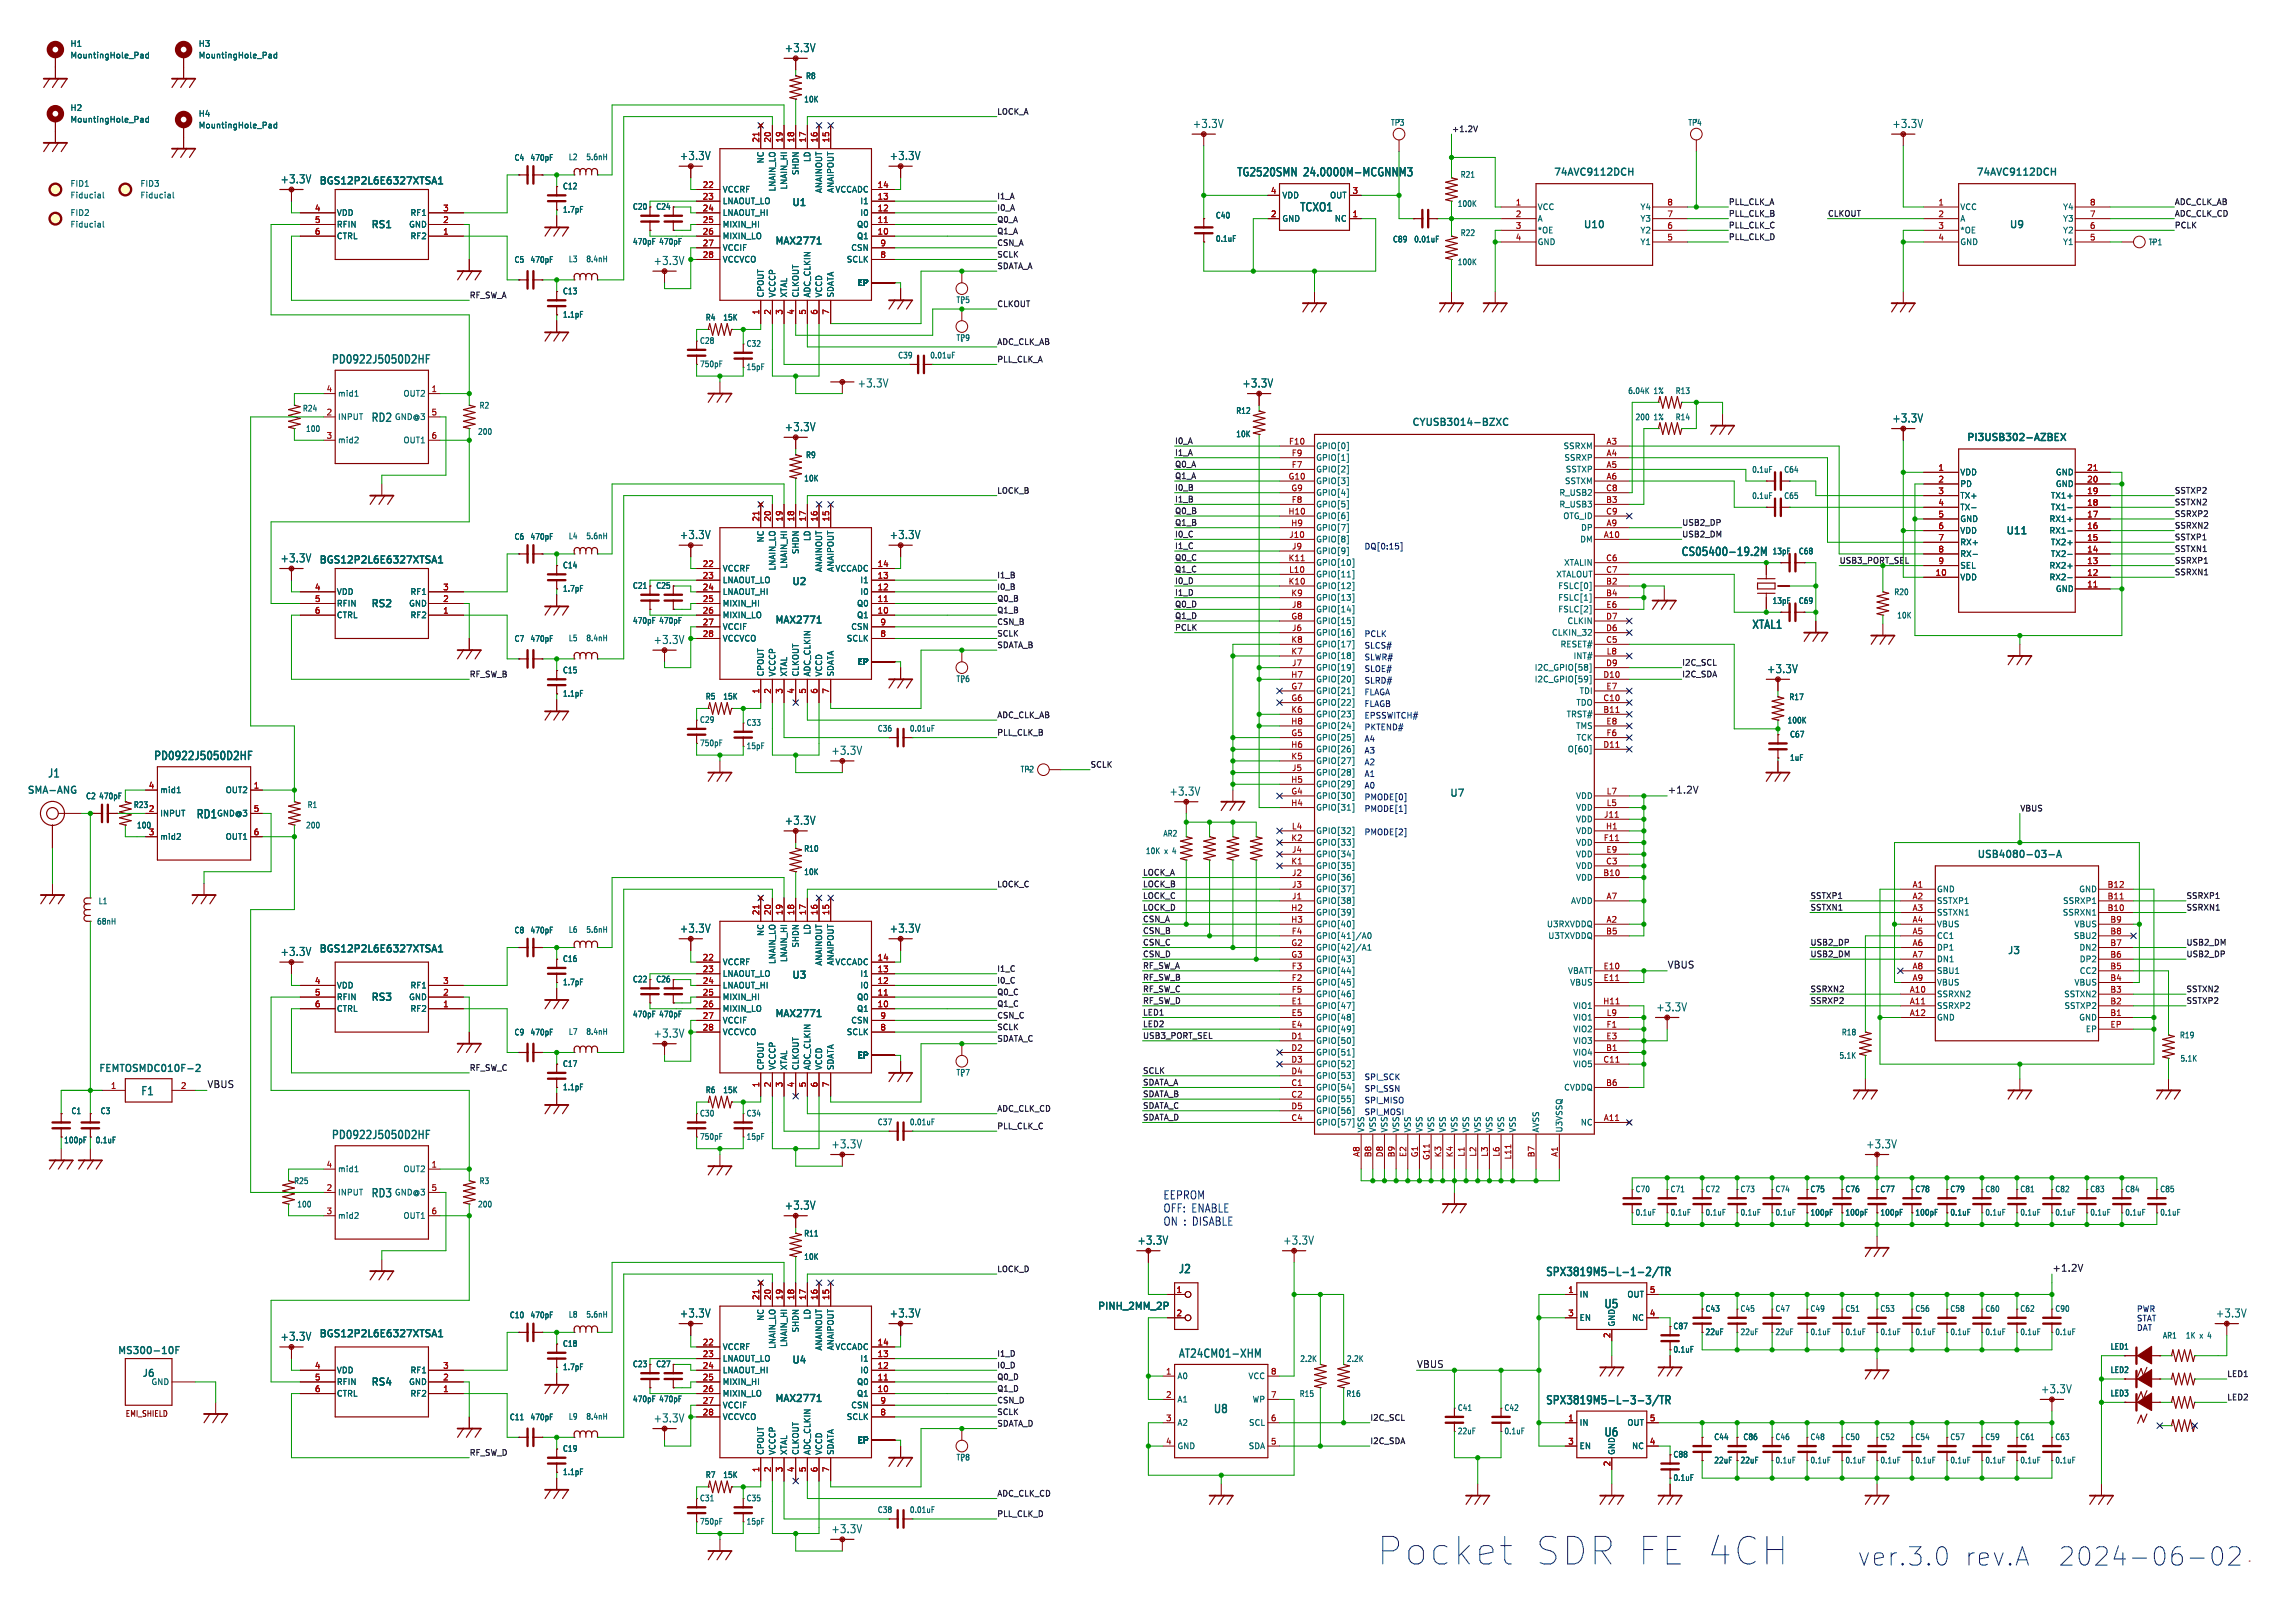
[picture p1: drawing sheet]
<svg xmlns="http://www.w3.org/2000/svg" width="500mm" height="350mm" viewBox="0 0 500 350" stroke-linecap="round" stroke-linejoin="round" font-family="sans-serif">
<defs><g id="words">
<g font-size="8.4" fill="#0000c2">
<text x="299.7" y="341.4">Pocket</text>
<text x="333.5" y="341.4">SDR FE 4CH</text>
</g>
<g font-size="5.6" fill="#0000c2">
<text x="404.5" y="341.4">ver.3.0</text>
<text x="427.6" y="341.4">rev.A</text>
<text x="447.3" y="341.4">2024-06-02</text>
</g>
<g font-size="2.5" fill="#006464">
<text x="170.9" y="11.6">+3.3V</text>
<text x="259.8" y="28.1">+3.3V</text>
<text x="412.2" y="28.1">+3.3V</text>
<text x="148" y="35.1">+3.3V</text>
<text x="193.7" y="35.1">+3.3V</text>
<text x="61" y="40.1">+3.3V</text>
<text x="269.2" y="38.8">TG2520SMN</text>
<text x="284.2" y="38.8">24.0000M-MCGNNM3</text>
<text x="283" y="46.5">TCXO1</text>
<text x="142.3" y="57.9">+3.3V</text>
<text x="72" y="79.6">PD0922J5050D2HF</text>
<text x="186.7" y="84.6">+3.3V</text>
<text x="270.6" y="84.6">+3.3V</text>
<text x="80.6" y="92.3">RD2</text>
<text x="170.9" y="94.1">+3.3V</text>
<text x="412.2" y="92.2">+3.3V</text>
<text x="148" y="117.6">+3.3V</text>
<text x="193.7" y="117.6">+3.3V</text>
<text x="61" y="122.7">+3.3V</text>
<text x="366.1" y="121.5">CS05400-19.2M</text>
<text x="381.5" y="137.4">XTAL1</text>
<text x="142.3" y="140.5">+3.3V</text>
<text x="384.9" y="146.8">+3.3V</text>
<text x="33.3" y="166">PD0922J5050D2HF</text>
<text x="181" y="164.6">+3.3V</text>
<text x="10.2" y="169.8">J1</text>
<text x="254.7" y="173.5">+3.3V</text>
<text x="42.5" y="178.7">RD1</text>
<text x="170.9" y="179.8">+3.3V</text>
<text x="148" y="203.3">+3.3V</text>
<text x="193.7" y="203.3">+3.3V</text>
<text x="61" y="208.4">+3.3V</text>
<text x="360.7" y="220.5">+3.3V</text>
<text x="142.3" y="226.2">+3.3V</text>
<text x="30.5" y="239">F1</text>
<text x="72" y="248.5">PD0922J5050D2HF</text>
<text x="181" y="250.3">+3.3V</text>
<text x="406.5" y="250.3">+3.3V</text>
<text x="80.6" y="261.2">RD3</text>
<text x="170.9" y="263.7">+3.3V</text>
<text x="247.7" y="271.3">+3.3V</text>
<text x="279.5" y="271.3">+3.3V</text>
<text x="256.5" y="277.7">J2</text>
<text x="336.5" y="278.4">SPX3819M5-L-1-2/TR</text>
<text x="148" y="287.2">+3.3V</text>
<text x="193.7" y="287.2">+3.3V</text>
<text x="349.2" y="285.3">U5</text>
<text x="482.7" y="287.2">+3.3V</text>
<text x="61" y="292.2">+3.3V</text>
<text x="256.5" y="296.1">AT24CM01-XHM</text>
<text x="444.6" y="303.7">+3.3V</text>
<text x="142.3" y="310">+3.3V</text>
<text x="264.2" y="308.2">U8</text>
<text x="336.5" y="306.3">SPX3819M5-L-3-3/TR</text>
<text x="349.2" y="313.3">U6</text>
<text x="181" y="334.2">+3.3V</text>
</g>
<g font-size="2.5" fill="#0000c2">
<text x="253.4" y="261.4">EEPROM</text>
<text x="253.4" y="264.2">OFF: ENABLE</text>
<text x="253.4" y="267.1">ON : DISABLE</text>
</g>
<g font-size="2.1" fill="#006464">
<text x="69.3" y="40.6">BGS12P2L6E6327XTSA1</text>
<text x="338.3" y="38.7">74AVC9112DCH</text>
<text x="430.4" y="38.7">74AVC9112DCH</text>
<text x="172.3" y="45.3">U1</text>
<text x="80.7" y="50.1">RS1</text>
<text x="168.7" y="53.7">MAX2771</text>
<text x="344.8" y="50.1">U10</text>
<text x="437.6" y="50.1">U9</text>
<text x="307.4" y="93.2">CYUSB3014-BZXC</text>
<text x="428.3" y="96.5">PI3USB302-AZBEX</text>
<text x="436.9" y="116.8">U11</text>
<text x="69.3" y="123.1">BGS12P2L6E6327XTSA1</text>
<text x="172.3" y="127.8">U2</text>
<text x="80.7" y="132.7">RS2</text>
<text x="168.7" y="136.2">MAX2771</text>
<text x="5.8" y="173.3">SMA-ANG</text>
<text x="315.7" y="173.9">U7</text>
<text x="430.6" y="187.3">USB4080-03-A</text>
<text x="69.3" y="207.9">BGS12P2L6E6327XTSA1</text>
<text x="437.2" y="208.2">J3</text>
<text x="172.3" y="213.6">U3</text>
<text x="80.7" y="218.4">RS3</text>
<text x="168.7" y="221.9">MAX2771</text>
<text x="21.3" y="233.9">FEMTOSMDC010F-2</text>
<text x="238.9" y="285.7">PINH_2MM_2P</text>
<text x="69.3" y="291.7">BGS12P2L6E6327XTSA1</text>
<text x="25.4" y="295.3">MS300-10F</text>
<text x="172.3" y="297.4">U4</text>
<text x="30.8" y="300.3">J6</text>
<text x="80.7" y="302.2">RS4</text>
<text x="168.7" y="305.8">MAX2771</text>
</g>
<g font-size="2.1" fill="#0f0f0f">
<text x="363.2" y="172.9">+1.2V</text>
<text x="363.2" y="211">VBUS</text>
<text x="45.1" y="237.1">VBUS</text>
<text x="447" y="277.1">+1.2V</text>
<text x="308.6" y="298">VBUS</text>
</g>
<g font-size="1.8" fill="#006464">
<text x="15.2" y="10.4">H1</text>
<text x="43.2" y="10.4">H3</text>
<text x="15.2" y="12.9">MountingHole_Pad</text>
<text x="43.2" y="12.9">MountingHole_Pad</text>
<text x="175.5" y="17.4">R8</text>
<text x="175.1" y="22.5">10K</text>
<text x="15.2" y="24.4">H2</text>
<text x="15.2" y="26.9">MountingHole_Pad</text>
<text x="43.2" y="25.6">H4</text>
<text x="43.2" y="28.2">MountingHole_Pad</text>
<text x="302.9" y="27.6">TP3</text>
<text x="305.7" y="26.7" transform="rotate(-90 305.7 26.7)">~</text>
<text x="367.7" y="27.6">TP4</text>
<text x="370.4" y="26.7" transform="rotate(-90 370.4 26.7)">~</text>
<text x="112" y="35.2">C4</text>
<text x="115.4" y="35.2">470pF</text>
<text x="123.8" y="35.1">L2</text>
<text x="127.6" y="35.1">5.6nH</text>
<text x="166.6" y="35.7" transform="rotate(-90 166.6 35.7)">NC</text>
<text x="176.8" y="35.4" transform="rotate(-90 176.8 35.4)">LD</text>
<text x="15.2" y="40.9">FID1</text>
<text x="30.5" y="40.9">FID3</text>
<text x="122.5" y="41.4">C12</text>
<text x="169.1" y="41.8" transform="rotate(-90 169.1 41.8)">LNAIN_LO</text>
<text x="171.7" y="41.4" transform="rotate(-90 171.7 41.4)">LNAIN_HI</text>
<text x="174.2" y="38.2" transform="rotate(-90 174.2 38.2)">SHDN</text>
<text x="318.1" y="38.9">R21</text>
<text x="15.2" y="47.2">FID2</text>
<text x="15.2" y="43.4">Fiducial</text>
<text x="30.5" y="43.4">Fiducial</text>
<text x="73.3" y="47.2">VDD</text>
<text x="89.3" y="47.2">RF1</text>
<text x="122.5" y="46.5">1.7pF</text>
<text x="137.8" y="45.9">C20</text>
<text x="142.8" y="45.9">C24</text>
<text x="157.4" y="42.1">VCCRF</text>
<text x="157.4" y="44.7">LNAOUT_LO</text>
<text x="157.4" y="47.2">LNAOUT_HI</text>
<text x="179.3" y="42.2" transform="rotate(-90 179.3 42.2)">ANAINOUT</text>
<text x="181.8" y="42.1" transform="rotate(-90 181.8 42.1)">ANAIPOUT</text>
<text x="181.9" y="42.1">VCCADC</text>
<text x="187.3" y="44.7">I1</text>
<text x="187.3" y="47.2">I0</text>
<text x="264.8" y="47.8">C40</text>
<text x="279.3" y="43.4">VDD</text>
<text x="289.7" y="43.4">OUT</text>
<text x="317.5" y="45.3">100K</text>
<text x="334.9" y="45.9">VCC</text>
<text x="357.3" y="45.9">Y4</text>
<text x="427" y="45.9">VCC</text>
<text x="449.4" y="45.9">Y4</text>
<text x="15.2" y="49.8">Fiducial</text>
<text x="73.3" y="52.3">CTRL</text>
<text x="73.3" y="49.8">RFIN</text>
<text x="89" y="49.8">GND</text>
<text x="89.3" y="52.3">RF2</text>
<text x="137.8" y="53.5">470pF</text>
<text x="143.5" y="53.5">470pF</text>
<text x="157.4" y="49.8">MIXIN_HI</text>
<text x="157.4" y="52.3">MIXIN_LO</text>
<text x="186.6" y="49.8">Q0</text>
<text x="186.6" y="52.3">Q1</text>
<text x="264.8" y="52.9">0.1uF</text>
<text x="279.3" y="48.5">GND</text>
<text x="290.7" y="48.5">NC</text>
<text x="303.4" y="53">C89</text>
<text x="308" y="53">0.01uF</text>
<text x="318.1" y="51.6">R22</text>
<text x="334.9" y="48.5">A</text>
<text x="334.9" y="51">*OE</text>
<text x="334.9" y="53.6">GND</text>
<text x="357.3" y="48.5">Y3</text>
<text x="357.3" y="51">Y2</text>
<text x="357.3" y="53.6">Y1</text>
<text x="427" y="48.5">A</text>
<text x="427" y="51">*OE</text>
<text x="427" y="53.6">GND</text>
<text x="449.4" y="48.5">Y3</text>
<text x="449.4" y="51">Y2</text>
<text x="449.4" y="53.6">Y1</text>
<text x="468" y="53.6">TP1</text>
<text x="468.6" y="53.6">~</text>
<text x="112" y="57.4">C5</text>
<text x="115.4" y="57.4">470pF</text>
<text x="123.8" y="57.3">L3</text>
<text x="127.6" y="57.3">8.4nH</text>
<text x="157.4" y="54.8">VCCIF</text>
<text x="157.4" y="57.4">VCCVCO</text>
<text x="184.4" y="57.4">SCLK</text>
<text x="185.3" y="54.8">CSN</text>
<text x="317.5" y="58">100K</text>
<text x="122.5" y="64.3">C13</text>
<text x="166.6" y="64.9" transform="rotate(-90 166.6 64.9)">CPOUT</text>
<text x="169.1" y="64.9" transform="rotate(-90 169.1 64.9)">VCCCP</text>
<text x="171.7" y="64.9" transform="rotate(-90 171.7 64.9)">XTAL</text>
<text x="174.2" y="64.9" transform="rotate(-90 174.2 64.9)">CLKOUT</text>
<text x="176.8" y="64.9" transform="rotate(-90 176.8 64.9)">ADC_CLKIN</text>
<text x="179.3" y="64.9" transform="rotate(-90 179.3 64.9)">VCCD</text>
<text x="181.8" y="64.9" transform="rotate(-90 181.8 64.9)">SDATA</text>
<text x="186.7" y="62.5">EP</text>
<text x="122.5" y="69.4">1.1pF</text>
<text x="153.6" y="70">R4</text>
<text x="157.5" y="70">15K</text>
<text x="208.3" y="66.2">TP5</text>
<text x="210.4" y="66.4" transform="rotate(-90 210.4 66.4)">~</text>
<text x="152.4" y="75.1">C28</text>
<text x="162.5" y="75.7">C32</text>
<text x="208.3" y="74.5">TP9</text>
<text x="210.4" y="74.6" transform="rotate(-90 210.4 74.6)">~</text>
<text x="152.4" y="80.2">750pF</text>
<text x="162.5" y="80.8">15pF</text>
<text x="195.6" y="78.3">C39</text>
<text x="202.5" y="78.3">0.01uF</text>
<text x="65.9" y="89.8">R24</text>
<text x="73.5" y="86.6">mid1</text>
<text x="87.8" y="86.6">OUT2</text>
<text x="104.4" y="89.2">R2</text>
<text x="354.6" y="86">6.04K</text>
<text x="360.3" y="86">1%</text>
<text x="364.9" y="86">R13</text>
<text x="66.6" y="94.3">100</text>
<text x="73.5" y="91.7">INPUT</text>
<text x="85.9" y="91.7">GND@3</text>
<text x="104" y="94.9">200</text>
<text x="269.2" y="90.3">R12</text>
<text x="269.2" y="95.4">10K</text>
<text x="356.2" y="91.7">200</text>
<text x="360.3" y="91.7">1%</text>
<text x="364.9" y="91.7">R14</text>
<text x="73.5" y="96.7">mid2</text>
<text x="87.8" y="96.7">OUT1</text>
<text x="175.5" y="100">R9</text>
<text x="286.6" y="98">GPIO[0]</text>
<text x="286.6" y="100.6">GPIO[1]</text>
<text x="340.5" y="98">SSRXM</text>
<text x="340.7" y="100.6">SSRXP</text>
<text x="175.1" y="105.1">10K</text>
<text x="286.6" y="103.1">GPIO[2]</text>
<text x="286.6" y="105.6">GPIO[3]</text>
<text x="340.8" y="105.6">SSTXM</text>
<text x="341" y="103.1">SSTXP</text>
<text x="381.6" y="103.2">0.1uF</text>
<text x="388.6" y="103.2">C64</text>
<text x="427" y="103.7">VDD</text>
<text x="427" y="106.3">PD</text>
<text x="447.8" y="103.7">GND</text>
<text x="447.8" y="106.3">GND</text>
<text x="286.6" y="108.2">GPIO[4]</text>
<text x="286.6" y="110.7">GPIO[5]</text>
<text x="286.6" y="113.3">GPIO[6]</text>
<text x="339.6" y="108.2">R_USB2</text>
<text x="339.6" y="110.7">R_USB3</text>
<text x="340.5" y="113.3">OTG_ID</text>
<text x="381.6" y="108.9">0.1uF</text>
<text x="388.6" y="108.9">C65</text>
<text x="427" y="108.8">TX+</text>
<text x="427" y="111.4">TX-</text>
<text x="427" y="113.9">GND</text>
<text x="446.4" y="113.9">RX1+</text>
<text x="446.7" y="108.8">TX1+</text>
<text x="446.7" y="111.4">TX1-</text>
<text x="112" y="117.8">C6</text>
<text x="115.4" y="117.8">470pF</text>
<text x="123.8" y="117.6">L4</text>
<text x="127.6" y="117.6">5.6nH</text>
<text x="166.6" y="118.2" transform="rotate(-90 166.6 118.2)">NC</text>
<text x="176.8" y="117.9" transform="rotate(-90 176.8 117.9)">LD</text>
<text x="286.6" y="115.8">GPIO[7]</text>
<text x="286.6" y="118.3">GPIO[8]</text>
<text x="344.2" y="118.3">DM</text>
<text x="344.3" y="115.8">DP</text>
<text x="427" y="116.4">VDD</text>
<text x="427" y="119">RX+</text>
<text x="446.4" y="116.4">RX1-</text>
<text x="446.7" y="119">TX2+</text>
<text x="122.5" y="124">C14</text>
<text x="157.4" y="124.7">VCCRF</text>
<text x="169.1" y="124.4" transform="rotate(-90 169.1 124.4)">LNAIN_LO</text>
<text x="171.7" y="123.9" transform="rotate(-90 171.7 123.9)">LNAIN_HI</text>
<text x="174.2" y="120.8" transform="rotate(-90 174.2 120.8)">SHDN</text>
<text x="179.3" y="124.7" transform="rotate(-90 179.3 124.7)">ANAINOUT</text>
<text x="181.8" y="124.7" transform="rotate(-90 181.8 124.7)">ANAIPOUT</text>
<text x="181.9" y="124.7">VCCADC</text>
<text x="286.6" y="120.9">GPIO[9]</text>
<text x="286.6" y="123.4">GPIO[10]</text>
<text x="286.6" y="126">GPIO[11]</text>
<text x="339" y="126">XTALOUT</text>
<text x="340.7" y="123.4">XTALIN</text>
<text x="386.1" y="120.9">13pF</text>
<text x="391.8" y="120.9">C68</text>
<text x="427" y="121.5">RX-</text>
<text x="427" y="124.1">SEL</text>
<text x="446.4" y="124.1">RX2+</text>
<text x="446.7" y="121.5">TX2-</text>
<text x="73.3" y="129.8">VDD</text>
<text x="89.3" y="129.8">RF1</text>
<text x="122.5" y="129.1">1.7pF</text>
<text x="137.8" y="128.4">C21</text>
<text x="142.8" y="128.4">C25</text>
<text x="157.4" y="127.2">LNAOUT_LO</text>
<text x="157.4" y="129.8">LNAOUT_HI</text>
<text x="187.3" y="127.2">I1</text>
<text x="187.3" y="129.8">I0</text>
<text x="286.6" y="128.5">GPIO[12]</text>
<text x="286.6" y="131">GPIO[13]</text>
<text x="339.4" y="128.5">FSLC[0]</text>
<text x="339.4" y="131">FSLC[1]</text>
<text x="386.1" y="131.7">13pF</text>
<text x="391.8" y="131.7">C69</text>
<text x="412.6" y="129.8">R20</text>
<text x="427" y="126.6">VDD</text>
<text x="446.4" y="126.6">RX2-</text>
<text x="447.8" y="129.1">GND</text>
<text x="73.3" y="134.8">CTRL</text>
<text x="73.3" y="132.3">RFIN</text>
<text x="89" y="132.3">GND</text>
<text x="89.3" y="134.8">RF2</text>
<text x="137.8" y="136.1">470pF</text>
<text x="143.5" y="136.1">470pF</text>
<text x="157.4" y="132.3">MIXIN_HI</text>
<text x="157.4" y="134.8">MIXIN_LO</text>
<text x="157.4" y="137.4">VCCIF</text>
<text x="185.3" y="137.4">CSN</text>
<text x="186.6" y="132.3">Q0</text>
<text x="186.6" y="134.8">Q1</text>
<text x="286.6" y="133.6">GPIO[14]</text>
<text x="286.6" y="136.1">GPIO[15]</text>
<text x="339.4" y="133.6">FSLC[2]</text>
<text x="341.4" y="136.1">CLKIN</text>
<text x="413.2" y="134.9">10K</text>
<text x="112" y="140">C7</text>
<text x="115.4" y="140">470pF</text>
<text x="123.8" y="139.9">L5</text>
<text x="127.6" y="139.9">8.4nH</text>
<text x="157.4" y="139.9">VCCVCO</text>
<text x="184.4" y="139.9">SCLK</text>
<text x="286.6" y="138.7">GPIO[16]</text>
<text x="286.6" y="141.2">GPIO[17]</text>
<text x="286.6" y="143.7">GPIO[18]</text>
<text x="338" y="138.7">CLKIN_32</text>
<text x="339.9" y="141.2">RESET#</text>
<text x="342.7" y="143.7">INT#</text>
<text x="122.5" y="146.9">C15</text>
<text x="166.6" y="147.4" transform="rotate(-90 166.6 147.4)">CPOUT</text>
<text x="169.1" y="147.4" transform="rotate(-90 169.1 147.4)">VCCCP</text>
<text x="171.7" y="147.4" transform="rotate(-90 171.7 147.4)">XTAL</text>
<text x="174.2" y="147.4" transform="rotate(-90 174.2 147.4)">CLKOUT</text>
<text x="176.8" y="147.4" transform="rotate(-90 176.8 147.4)">ADC_CLKIN</text>
<text x="179.3" y="147.4" transform="rotate(-90 179.3 147.4)">VCCD</text>
<text x="181.8" y="147.4" transform="rotate(-90 181.8 147.4)">SDATA</text>
<text x="186.7" y="145">EP</text>
<text x="208.3" y="148.8">TP6</text>
<text x="210.4" y="148.9" transform="rotate(-90 210.4 148.9)">~</text>
<text x="286.6" y="146.3">GPIO[19]</text>
<text x="286.6" y="148.8">GPIO[20]</text>
<text x="334.2" y="146.3">I2C_GPIO[58]</text>
<text x="334.2" y="148.8">I2C_GPIO[59]</text>
<text x="122.5" y="151.9">1.1pF</text>
<text x="153.6" y="152.6">R5</text>
<text x="157.5" y="152.6">15K</text>
<text x="286.6" y="151.4">GPIO[21]</text>
<text x="286.6" y="153.9">GPIO[22]</text>
<text x="343.3" y="153.9">TDO</text>
<text x="344" y="151.4">TDI</text>
<text x="389.7" y="152.7">R17</text>
<text x="152.4" y="157.6">C29</text>
<text x="162.5" y="158.3">C33</text>
<text x="191.1" y="159.6">C36</text>
<text x="198.1" y="159.6">0.01uF</text>
<text x="286.6" y="156.4">GPIO[23]</text>
<text x="286.6" y="159">GPIO[24]</text>
<text x="286.6" y="161.5">GPIO[25]</text>
<text x="341.2" y="156.4">TRST#</text>
<text x="343.3" y="159">TMS</text>
<text x="343.4" y="161.5">TCK</text>
<text x="389.3" y="157.8">100K</text>
<text x="389.9" y="160.8">C67</text>
<text x="152.4" y="162.7">750pF</text>
<text x="162.5" y="163.4">15pF</text>
<text x="286.6" y="164.1">GPIO[26]</text>
<text x="286.6" y="166.6">GPIO[27]</text>
<text x="341.4" y="164.1">O[60]</text>
<text x="389.9" y="165.9">1uF</text>
<text x="34.8" y="172.9">mid1</text>
<text x="49.1" y="172.9">OUT2</text>
<text x="222.2" y="168.4">TP2</text>
<text x="223.8" y="168.5">~</text>
<text x="286.6" y="169.1">GPIO[28]</text>
<text x="286.6" y="171.7">GPIO[29]</text>
<text x="18.6" y="174.3">C2</text>
<text x="21.5" y="174.3">470pF</text>
<text x="29" y="176.2">R23</text>
<text x="34.8" y="178">INPUT</text>
<text x="47.2" y="178">GND@3</text>
<text x="66.9" y="176.2">R1</text>
<text x="286.6" y="174.2">GPIO[30]</text>
<text x="286.6" y="176.8">GPIO[31]</text>
<text x="343.3" y="174.2">VDD</text>
<text x="343.3" y="176.8">VDD</text>
<text x="343.3" y="179.3">VDD</text>
<text x="29.7" y="180.6">100</text>
<text x="34.8" y="183.1">mid2</text>
<text x="49.1" y="183.1">OUT1</text>
<text x="66.6" y="180.6">200</text>
<text x="175.1" y="185.7">R10</text>
<text x="253.3" y="182.4">AR2</text>
<text x="286.6" y="181.8">GPIO[32]</text>
<text x="286.6" y="184.4">GPIO[33]</text>
<text x="343.3" y="181.8">VDD</text>
<text x="343.3" y="184.4">VDD</text>
<text x="175.1" y="190.8">10K</text>
<text x="249.5" y="186.2">10K</text>
<text x="253.7" y="186.2">x 4</text>
<text x="286.6" y="186.9">GPIO[34]</text>
<text x="286.6" y="189.5">GPIO[35]</text>
<text x="286.6" y="192">GPIO[36]</text>
<text x="343.3" y="186.9">VDD</text>
<text x="343.3" y="189.5">VDD</text>
<text x="343.3" y="192">VDD</text>
<text x="21.4" y="197.1">L1</text>
<text x="286.6" y="194.5">GPIO[37]</text>
<text x="286.6" y="197.1">GPIO[38]</text>
<text x="342.2" y="197.1">AVDD</text>
<text x="421.9" y="194.5">GND</text>
<text x="421.9" y="197.1">SSTXP1</text>
<text x="449.4" y="197.1">SSRXP1</text>
<text x="452.9" y="194.5">GND</text>
<text x="21" y="201.6">68nH</text>
<text x="112" y="203.5">C8</text>
<text x="115.4" y="203.5">470pF</text>
<text x="123.8" y="203.4">L6</text>
<text x="127.6" y="203.4">5.6nH</text>
<text x="166.6" y="204" transform="rotate(-90 166.6 204)">NC</text>
<text x="176.8" y="203.7" transform="rotate(-90 176.8 203.7)">LD</text>
<text x="286.6" y="199.6">GPIO[39]</text>
<text x="286.6" y="202.2">GPIO[40]</text>
<text x="336.9" y="202.2">U3RXVDDQ</text>
<text x="421.9" y="199.6">SSTXN1</text>
<text x="421.9" y="202.2">VBUS</text>
<text x="449.3" y="199.6">SSRXN1</text>
<text x="451.8" y="202.2">VBUS</text>
<text x="122.5" y="209.7">C16</text>
<text x="171.7" y="209.7" transform="rotate(-90 171.7 209.7)">LNAIN_HI</text>
<text x="174.2" y="206.5" transform="rotate(-90 174.2 206.5)">SHDN</text>
<text x="286.6" y="204.7">GPIO[41]/A0</text>
<text x="286.6" y="207.2">GPIO[42]/A1</text>
<text x="286.6" y="209.8">GPIO[43]</text>
<text x="337.2" y="204.7">U3TXVDDQ</text>
<text x="421.9" y="204.7">CC1</text>
<text x="421.9" y="207.2">DP1</text>
<text x="421.9" y="209.8">DN1</text>
<text x="451.7" y="204.7">SBU2</text>
<text x="452.9" y="207.2">DN2</text>
<text x="453" y="209.8">DP2</text>
<text x="73.3" y="215.5">VDD</text>
<text x="89.3" y="215.5">RF1</text>
<text x="122.5" y="214.8">1.7pF</text>
<text x="137.8" y="214.2">C22</text>
<text x="142.8" y="214.2">C26</text>
<text x="157.4" y="210.4">VCCRF</text>
<text x="157.4" y="213">LNAOUT_LO</text>
<text x="157.4" y="215.5">LNAOUT_HI</text>
<text x="169.1" y="210.1" transform="rotate(-90 169.1 210.1)">LNAIN_LO</text>
<text x="179.3" y="210.4" transform="rotate(-90 179.3 210.4)">ANAINOUT</text>
<text x="181.8" y="210.4" transform="rotate(-90 181.8 210.4)">ANAIPOUT</text>
<text x="181.9" y="210.4">VCCADC</text>
<text x="187.3" y="213">I1</text>
<text x="187.3" y="215.5">I0</text>
<text x="286.6" y="212.3">GPIO[44]</text>
<text x="286.6" y="214.9">GPIO[45]</text>
<text x="341.5" y="212.3">VBATT</text>
<text x="342" y="214.9">VBUS</text>
<text x="421.9" y="212.3">SBU1</text>
<text x="421.9" y="214.9">VBUS</text>
<text x="451.8" y="214.9">VBUS</text>
<text x="453" y="212.3">CC2</text>
<text x="73.3" y="220.6">CTRL</text>
<text x="73.3" y="218">RFIN</text>
<text x="89" y="218">GND</text>
<text x="89.3" y="220.6">RF2</text>
<text x="137.8" y="221.8">470pF</text>
<text x="143.5" y="221.8">470pF</text>
<text x="157.4" y="218">MIXIN_HI</text>
<text x="157.4" y="220.6">MIXIN_LO</text>
<text x="186.6" y="218">Q0</text>
<text x="186.6" y="220.6">Q1</text>
<text x="286.6" y="217.4">GPIO[46]</text>
<text x="286.6" y="219.9">GPIO[47]</text>
<text x="342.7" y="219.9">VIO1</text>
<text x="421.9" y="217.4">SSRXN2</text>
<text x="421.9" y="219.9">SSRXP2</text>
<text x="449.6" y="217.4">SSTXN2</text>
<text x="449.7" y="219.9">SSTXP2</text>
<text x="112" y="225.7">C9</text>
<text x="115.4" y="225.7">470pF</text>
<text x="123.8" y="225.6">L7</text>
<text x="127.6" y="225.6">8.4nH</text>
<text x="157.4" y="223.1">VCCIF</text>
<text x="157.4" y="225.7">VCCVCO</text>
<text x="184.4" y="225.7">SCLK</text>
<text x="185.3" y="223.1">CSN</text>
<text x="286.6" y="222.5">GPIO[48]</text>
<text x="286.6" y="225">GPIO[49]</text>
<text x="286.6" y="227.6">GPIO[50]</text>
<text x="342.7" y="222.5">VIO1</text>
<text x="342.7" y="225">VIO2</text>
<text x="342.7" y="227.6">VIO3</text>
<text x="401.1" y="225.7">R18</text>
<text x="421.9" y="222.5">GND</text>
<text x="452.9" y="222.5">GND</text>
<text x="454.3" y="225">EP</text>
<text x="474.8" y="226.3">R19</text>
<text x="122.5" y="232.6">C17</text>
<text x="166.6" y="233.2" transform="rotate(-90 166.6 233.2)">CPOUT</text>
<text x="169.1" y="233.2" transform="rotate(-90 169.1 233.2)">VCCCP</text>
<text x="171.7" y="233.2" transform="rotate(-90 171.7 233.2)">XTAL</text>
<text x="174.2" y="233.2" transform="rotate(-90 174.2 233.2)">CLKOUT</text>
<text x="176.8" y="233.2" transform="rotate(-90 176.8 233.2)">ADC_CLKIN</text>
<text x="179.3" y="233.2" transform="rotate(-90 179.3 233.2)">VCCD</text>
<text x="181.8" y="233.2" transform="rotate(-90 181.8 233.2)">SDATA</text>
<text x="186.7" y="230.7">EP</text>
<text x="286.6" y="230.1">GPIO[51]</text>
<text x="286.6" y="232.6">GPIO[52]</text>
<text x="342.7" y="230.1">VIO4</text>
<text x="342.7" y="232.6">VIO5</text>
<text x="400.6" y="230.8">5.1K</text>
<text x="474.9" y="231.4">5.1K</text>
<text x="122.5" y="237.7">1.1pF</text>
<text x="153.6" y="238.3">R6</text>
<text x="157.5" y="238.3">15K</text>
<text x="208.3" y="234.5">TP7</text>
<text x="210.4" y="234.7" transform="rotate(-90 210.4 234.7)">~</text>
<text x="286.6" y="235.2">GPIO[53]</text>
<text x="286.6" y="237.7">GPIO[54]</text>
<text x="340.7" y="237.7">CVDDQ</text>
<text x="15.5" y="242.9">C1</text>
<text x="21.8" y="242.9">C3</text>
<text x="152.4" y="243.4">C30</text>
<text x="162.5" y="243.4">C34</text>
<text x="191.1" y="245.3">C37</text>
<text x="198.1" y="245.3">0.01uF</text>
<text x="286.6" y="240.3">GPIO[55]</text>
<text x="286.6" y="242.8">GPIO[56]</text>
<text x="286.6" y="245.3">GPIO[57]</text>
<text x="344.3" y="245.3">NC</text>
<text x="13.8" y="249.2">100pF</text>
<text x="20.7" y="249.2">0.1uF</text>
<text x="152.4" y="248.5">750pF</text>
<text x="162.5" y="248.5">15pF</text>
<text x="299.9" y="246.8" transform="rotate(-90 299.9 246.8)">VSS</text>
<text x="302.5" y="246.8" transform="rotate(-90 302.5 246.8)">VSS</text>
<text x="307.6" y="246.8" transform="rotate(-90 307.6 246.8)">VSS</text>
<text x="310.1" y="246.8" transform="rotate(-90 310.1 246.8)">VSS</text>
<text x="312.6" y="246.8" transform="rotate(-90 312.6 246.8)">VSS</text>
<text x="315.2" y="246.8" transform="rotate(-90 315.2 246.8)">VSS</text>
<text x="317.7" y="246.8" transform="rotate(-90 317.7 246.8)">VSS</text>
<text x="320.3" y="246.8" transform="rotate(-90 320.3 246.8)">VSS</text>
<text x="322.8" y="246.8" transform="rotate(-90 322.8 246.8)">VSS</text>
<text x="325.3" y="246.8" transform="rotate(-90 325.3 246.8)">VSS</text>
<text x="327.9" y="246.8" transform="rotate(-90 327.9 246.8)">VSS</text>
<text x="330.4" y="246.8" transform="rotate(-90 330.4 246.8)">VSS</text>
<text x="335.5" y="246.8" transform="rotate(-90 335.5 246.8)">AVSS</text>
<text x="340.6" y="246.8" transform="rotate(-90 340.6 246.8)">U3VSSQ</text>
<text x="73.5" y="255.5">mid1</text>
<text x="87.8" y="255.5">OUT2</text>
<text x="64" y="258.1">R25</text>
<text x="64.6" y="263.2">100</text>
<text x="73.5" y="260.6">INPUT</text>
<text x="85.9" y="260.6">GND@3</text>
<text x="104" y="263.2">200</text>
<text x="104.4" y="258.1">R3</text>
<text x="356.2" y="259.9">C70</text>
<text x="363.8" y="259.9">C71</text>
<text x="371.4" y="259.9">C72</text>
<text x="379.1" y="259.9">C73</text>
<text x="386.7" y="259.9">C74</text>
<text x="394.3" y="259.9">C75</text>
<text x="401.9" y="259.9">C76</text>
<text x="409.5" y="259.9">C77</text>
<text x="417.2" y="259.9">C78</text>
<text x="424.8" y="259.9">C79</text>
<text x="432.4" y="259.9">C80</text>
<text x="440" y="259.9">C81</text>
<text x="447.6" y="259.9">C82</text>
<text x="455.3" y="259.9">C83</text>
<text x="462.9" y="259.9">C84</text>
<text x="470.5" y="259.9">C85</text>
<text x="73.5" y="265.7">mid2</text>
<text x="87.8" y="265.7">OUT1</text>
<text x="175.1" y="269.5">R11</text>
<text x="356.2" y="265">0.1uF</text>
<text x="363.8" y="265">0.1uF</text>
<text x="371.4" y="265">0.1uF</text>
<text x="379.1" y="265">0.1uF</text>
<text x="386.7" y="265">0.1uF</text>
<text x="394.3" y="265">100pF</text>
<text x="401.9" y="265">100pF</text>
<text x="409.5" y="265">100pF</text>
<text x="417.2" y="265">100pF</text>
<text x="424.8" y="265">0.1uF</text>
<text x="432.4" y="265">0.1uF</text>
<text x="440" y="265">0.1uF</text>
<text x="447.6" y="265">0.1uF</text>
<text x="455.3" y="265">0.1uF</text>
<text x="462.9" y="265">0.1uF</text>
<text x="470.5" y="265">0.1uF</text>
<text x="175.1" y="274.6">10K</text>
<text x="110.9" y="287.3">C10</text>
<text x="115.4" y="287.3">470pF</text>
<text x="123.8" y="287.2">L8</text>
<text x="127.6" y="287.2">5.6nH</text>
<text x="166.6" y="287.8" transform="rotate(-90 166.6 287.8)">NC</text>
<text x="176.8" y="287.5" transform="rotate(-90 176.8 287.5)">LD</text>
<text x="344" y="282.8">IN</text>
<text x="344" y="287.9">EN</text>
<text x="354.4" y="282.8">OUT</text>
<text x="355.5" y="287.9">NC</text>
<text x="371.4" y="285.9">C43</text>
<text x="379.1" y="285.9">C45</text>
<text x="386.7" y="285.9">C47</text>
<text x="394.3" y="285.9">C49</text>
<text x="401.9" y="285.9">C51</text>
<text x="409.5" y="285.9">C53</text>
<text x="417.2" y="285.9">C56</text>
<text x="424.8" y="285.9">C58</text>
<text x="432.4" y="285.9">C60</text>
<text x="440" y="285.9">C62</text>
<text x="447.6" y="285.9">C90</text>
<text x="122.5" y="293.5">C18</text>
<text x="169.1" y="293.9" transform="rotate(-90 169.1 293.9)">LNAIN_LO</text>
<text x="171.7" y="293.5" transform="rotate(-90 171.7 293.5)">LNAIN_HI</text>
<text x="174.2" y="290.3" transform="rotate(-90 174.2 290.3)">SHDN</text>
<text x="352" y="289.1" transform="rotate(-90 352 289.1)">GND</text>
<text x="364.5" y="289.7">C87</text>
<text x="371.4" y="291">22uF</text>
<text x="379.1" y="291">22uF</text>
<text x="386.7" y="291">22uF</text>
<text x="394.3" y="291">0.1uF</text>
<text x="401.9" y="291">0.1uF</text>
<text x="409.5" y="291">0.1uF</text>
<text x="417.2" y="291">0.1uF</text>
<text x="424.8" y="291">0.1uF</text>
<text x="432.4" y="291">0.1uF</text>
<text x="440" y="291">0.1uF</text>
<text x="447.6" y="291">0.1uF</text>
<text x="471.1" y="291.8">AR1</text>
<text x="476.1" y="291.8">1K</text>
<text x="479.3" y="291.8">x 4</text>
<text x="73.3" y="299.3">VDD</text>
<text x="89.3" y="299.3">RF1</text>
<text x="122.5" y="298.6">1.7pF</text>
<text x="137.8" y="298">C23</text>
<text x="142.8" y="298">C27</text>
<text x="157.4" y="294.2">VCCRF</text>
<text x="157.4" y="296.8">LNAOUT_LO</text>
<text x="157.4" y="299.3">LNAOUT_HI</text>
<text x="179.3" y="294.3" transform="rotate(-90 179.3 294.3)">ANAINOUT</text>
<text x="181.8" y="294.2" transform="rotate(-90 181.8 294.2)">ANAIPOUT</text>
<text x="181.9" y="294.2">VCCADC</text>
<text x="187.3" y="296.8">I1</text>
<text x="187.3" y="299.3">I0</text>
<text x="283.2" y="296.8">2.2K</text>
<text x="293.3" y="296.8">2.2K</text>
<text x="364.5" y="294.8">0.1uF</text>
<text x="459.7" y="299.3">LED2</text>
<text x="459.7" y="294.2">LED1</text>
<text x="32.9" y="301.9">GND</text>
<text x="73.3" y="304.4">CTRL</text>
<text x="73.3" y="301.9">RFIN</text>
<text x="89" y="301.9">GND</text>
<text x="89.3" y="304.4">RF2</text>
<text x="137.8" y="305.6">470pF</text>
<text x="143.5" y="305.6">470pF</text>
<text x="157.4" y="301.9">MIXIN_HI</text>
<text x="157.4" y="304.4">MIXIN_LO</text>
<text x="186.6" y="301.9">Q0</text>
<text x="186.6" y="304.4">Q1</text>
<text x="256.4" y="300.6">A0</text>
<text x="256.4" y="305.7">A1</text>
<text x="271.9" y="300.6">VCC</text>
<text x="272.8" y="305.7">WP</text>
<text x="283" y="304.5">R15</text>
<text x="293.2" y="304.5">R16</text>
<text x="459.7" y="304.3">LED3</text>
<text x="110.9" y="309.5">C11</text>
<text x="115.4" y="309.5">470pF</text>
<text x="123.8" y="309.4">L9</text>
<text x="127.6" y="309.4">8.4nH</text>
<text x="157.4" y="306.9">VCCIF</text>
<text x="157.4" y="309.5">VCCVCO</text>
<text x="184.4" y="309.5">SCLK</text>
<text x="185.3" y="306.9">CSN</text>
<text x="256.4" y="310.7">A2</text>
<text x="272" y="310.7">SCL</text>
<text x="317.5" y="307.5">C41</text>
<text x="327.6" y="307.5">C42</text>
<text x="344" y="310.7">IN</text>
<text x="354.4" y="310.7">OUT</text>
<text x="122.5" y="316.4">C19</text>
<text x="166.6" y="317" transform="rotate(-90 166.6 317)">CPOUT</text>
<text x="169.1" y="317" transform="rotate(-90 169.1 317)">VCCCP</text>
<text x="171.7" y="317" transform="rotate(-90 171.7 317)">XTAL</text>
<text x="174.2" y="317" transform="rotate(-90 174.2 317)">CLKOUT</text>
<text x="176.8" y="317" transform="rotate(-90 176.8 317)">ADC_CLKIN</text>
<text x="179.3" y="317" transform="rotate(-90 179.3 317)">VCCD</text>
<text x="181.8" y="317" transform="rotate(-90 181.8 317)">SDATA</text>
<text x="186.7" y="314.6">EP</text>
<text x="256.4" y="315.8">GND</text>
<text x="271.9" y="315.8">SDA</text>
<text x="317.5" y="312.6">22uF</text>
<text x="327.6" y="312.6">0.1uF</text>
<text x="344" y="315.8">EN</text>
<text x="352" y="317" transform="rotate(-90 352 317)">GND</text>
<text x="355.5" y="315.8">NC</text>
<text x="364.5" y="317.7">C88</text>
<text x="373.4" y="313.9">C44</text>
<text x="379.7" y="313.9">C86</text>
<text x="386.7" y="313.9">C46</text>
<text x="394.3" y="313.9">C48</text>
<text x="401.9" y="313.9">C50</text>
<text x="409.5" y="313.9">C52</text>
<text x="417.2" y="313.9">C54</text>
<text x="424.8" y="313.9">C57</text>
<text x="432.4" y="313.9">C59</text>
<text x="440" y="313.9">C61</text>
<text x="447.6" y="313.9">C63</text>
<text x="122.5" y="321.5">1.1pF</text>
<text x="153.6" y="322.1">R7</text>
<text x="157.5" y="322.1">15K</text>
<text x="208.3" y="318.3">TP8</text>
<text x="210.4" y="318.5" transform="rotate(-90 210.4 318.5)">~</text>
<text x="364.5" y="322.7">0.1uF</text>
<text x="373.4" y="318.9">22uF</text>
<text x="379.1" y="318.9">22uF</text>
<text x="386.7" y="318.9">0.1uF</text>
<text x="394.3" y="318.9">0.1uF</text>
<text x="401.9" y="318.9">0.1uF</text>
<text x="409.5" y="318.9">0.1uF</text>
<text x="417.2" y="318.9">0.1uF</text>
<text x="424.8" y="318.9">0.1uF</text>
<text x="432.4" y="318.9">0.1uF</text>
<text x="440" y="318.9">0.1uF</text>
<text x="447.6" y="318.9">0.1uF</text>
<text x="152.4" y="327.2">C31</text>
<text x="162.5" y="327.2">C35</text>
<text x="191.1" y="329.7">C38</text>
<text x="198.1" y="329.7">0.01uF</text>
<text x="152.4" y="332.3">750pF</text>
<text x="162.5" y="332.3">15pF</text>
</g>
<g font-size="1.8" fill="#0f0f0f">
<text x="316.2" y="28.9">+1.2V</text>
<text x="217.2" y="46">I0_A</text>
<text x="376.6" y="44.7">PLL_CLK_A</text>
<text x="376.6" y="47.3">PLL_CLK_B</text>
<text x="398.1" y="47.3">CLKOUT</text>
<text x="473.7" y="44.7">ADC_CLK_AB</text>
<text x="473.7" y="47.3">ADC_CLK_CD</text>
<text x="376.6" y="49.8">PLL_CLK_C</text>
<text x="376.6" y="52.4">PLL_CLK_D</text>
<text x="473.7" y="49.8">PCLK</text>
<text x="217.2" y="58.7">SDATA_A</text>
<text x="102.2" y="65.1">RF_SW_A</text>
<text x="217.2" y="67">CLKOUT</text>
<text x="217.2" y="75.2">ADC_CLK_AB</text>
<text x="217.2" y="79">PLL_CLK_A</text>
<text x="255.9" y="101.9">Q0_A</text>
<text x="255.9" y="96.8">I0_A</text>
<text x="255.9" y="99.3">I1_A</text>
<text x="255.9" y="104.4">Q1_A</text>
<text x="255.9" y="107">I0_B</text>
<text x="473.7" y="107.6">SSTXP2</text>
<text x="255.9" y="112">Q0_B</text>
<text x="255.9" y="109.5">I1_B</text>
<text x="473.7" y="110.1">SSTXN2</text>
<text x="473.7" y="112.7">SSRXP2</text>
<text x="255.9" y="114.6">Q1_B</text>
<text x="255.9" y="119.7">I1_C</text>
<text x="255.9" y="117.1">I0_C</text>
<text x="366.4" y="114.6">USB2_DP</text>
<text x="366.4" y="117.1">USB2_DM</text>
<text x="473.7" y="115.2">SSRXN2</text>
<text x="473.7" y="117.8">SSTXP1</text>
<text x="255.9" y="124.7">Q1_C</text>
<text x="255.9" y="122.2">Q0_C</text>
<text x="473.7" y="125.4">SSRXN1</text>
<text x="473.7" y="122.8">SSRXP1</text>
<text x="473.7" y="120.3">SSTXN1</text>
<text x="255.9" y="127.3">I0_D</text>
<text x="255.9" y="129.8">I1_D</text>
<text x="255.9" y="132.4">Q0_D</text>
<text x="255.9" y="137.4">PCLK</text>
<text x="255.9" y="134.9">Q1_D</text>
<text x="217.2" y="141.3">SDATA_B</text>
<text x="102.2" y="147.6">RF_SW_B</text>
<text x="366.4" y="145.1">I2C_SCL</text>
<text x="366.4" y="147.6">I2C_SDA</text>
<text x="217.2" y="160.3">PLL_CLK_B</text>
<text x="217.2" y="156.5">ADC_CLK_AB</text>
<text x="237.5" y="167.3">SCLK</text>
<text x="440.1" y="176.8">VBUS</text>
<text x="248.9" y="190.8">LOCK_A</text>
<text x="248.9" y="193.3">LOCK_B</text>
<text x="248.9" y="195.9">LOCK_C</text>
<text x="394.3" y="195.9">SSTXP1</text>
<text x="476.2" y="195.9">SSRXP1</text>
<text x="248.9" y="200.9">CSN_A</text>
<text x="248.9" y="203.5">CSN_B</text>
<text x="248.9" y="198.4">LOCK_D</text>
<text x="394.3" y="198.4">SSTXN1</text>
<text x="476.2" y="198.4">SSRXN1</text>
<text x="248.9" y="206">CSN_C</text>
<text x="248.9" y="208.6">CSN_D</text>
<text x="394.3" y="208.6">USB2_DM</text>
<text x="394.3" y="206">USB2_DP</text>
<text x="476.2" y="206">USB2_DM</text>
<text x="476.2" y="208.6">USB2_DP</text>
<text x="248.9" y="213.6">RF_SW_B</text>
<text x="248.9" y="211.1">RF_SW_A</text>
<text x="248.9" y="221.3">LED1</text>
<text x="248.9" y="218.7">RF_SW_D</text>
<text x="248.9" y="216.2">RF_SW_C</text>
<text x="394.3" y="218.7">SSRXP2</text>
<text x="394.3" y="216.2">SSRXN2</text>
<text x="476.2" y="218.7">SSTXP2</text>
<text x="476.2" y="216.2">SSTXN2</text>
<text x="217.2" y="227">SDATA_C</text>
<text x="248.9" y="226.3">USB3_PORT_SEL</text>
<text x="248.9" y="223.8">LED2</text>
<text x="102.2" y="233.3">RF_SW_C</text>
<text x="248.9" y="234">SCLK</text>
<text x="248.9" y="236.5">SDATA_A</text>
<text x="248.9" y="239">SDATA_B</text>
<text x="217.2" y="242.2">ADC_CLK_CD</text>
<text x="248.9" y="244.1">SDATA_D</text>
<text x="248.9" y="241.6">SDATA_C</text>
<text x="217.2" y="246">PLL_CLK_C</text>
<text x="485.1" y="305.1">LED2</text>
<text x="485.1" y="300">LED1</text>
<text x="217.2" y="310.8">SDATA_D</text>
<text x="298.4" y="309.5">I2C_SCL</text>
<text x="102.2" y="317.2">RF_SW_D</text>
<text x="298.4" y="314.6">I2C_SDA</text>
<text x="217.2" y="326">ADC_CLK_CD</text>
<text x="217.2" y="330.5">PLL_CLK_D</text>
</g>
<g font-size="1.8" fill="#a90000">
<text x="165.5" y="31.2" transform="rotate(-90 165.5 31.2)">21</text>
<text x="168" y="31.2" transform="rotate(-90 168 31.2)">20</text>
<text x="170.6" y="31.2" transform="rotate(-90 170.6 31.2)">19</text>
<text x="173.1" y="31.2" transform="rotate(-90 173.1 31.2)">18</text>
<text x="175.6" y="31.2" transform="rotate(-90 175.6 31.2)">17</text>
<text x="178.2" y="31.2" transform="rotate(-90 178.2 31.2)">16</text>
<text x="180.7" y="31.2" transform="rotate(-90 180.7 31.2)">15</text>
<text x="153" y="41">22</text>
<text x="191.1" y="41">14</text>
<text x="68.5" y="46.1">4</text>
<text x="96.4" y="46.1">3</text>
<text x="153" y="43.6">23</text>
<text x="153" y="46.1">24</text>
<text x="191.1" y="43.6">13</text>
<text x="191.1" y="46.1">12</text>
<text x="276.8" y="42.3">4</text>
<text x="276.8" y="47.4">2</text>
<text x="294.6" y="42.3">3</text>
<text x="294.6" y="47.4">1</text>
<text x="330.1" y="44.8">1</text>
<text x="330.1" y="47.4">2</text>
<text x="363.1" y="44.8">8</text>
<text x="363.1" y="47.4">7</text>
<text x="422.2" y="44.8">1</text>
<text x="422.2" y="47.4">2</text>
<text x="455.2" y="44.8">8</text>
<text x="455.2" y="47.4">7</text>
<text x="68.5" y="51.2">6</text>
<text x="68.5" y="48.6">5</text>
<text x="96.4" y="51.2">1</text>
<text x="96.4" y="48.6">2</text>
<text x="153" y="48.6">25</text>
<text x="153" y="51.2">26</text>
<text x="153" y="53.7">27</text>
<text x="191.1" y="48.6">11</text>
<text x="191.1" y="51.2">10</text>
<text x="191.7" y="53.7">9</text>
<text x="330.1" y="49.9">3</text>
<text x="330.1" y="52.5">4</text>
<text x="363.1" y="49.9">6</text>
<text x="363.1" y="52.5">5</text>
<text x="422.2" y="49.9">3</text>
<text x="422.2" y="52.5">4</text>
<text x="455.2" y="49.9">6</text>
<text x="455.2" y="52.5">5</text>
<text x="153" y="56.3">28</text>
<text x="191.7" y="56.3">8</text>
<text x="165.5" y="68.7" transform="rotate(-90 165.5 68.7)">1</text>
<text x="168" y="68.7" transform="rotate(-90 168 68.7)">2</text>
<text x="170.6" y="68.7" transform="rotate(-90 170.6 68.7)">3</text>
<text x="173.1" y="68.7" transform="rotate(-90 173.1 68.7)">4</text>
<text x="175.6" y="68.7" transform="rotate(-90 175.6 68.7)">5</text>
<text x="178.2" y="68.7" transform="rotate(-90 178.2 68.7)">6</text>
<text x="180.7" y="68.7" transform="rotate(-90 180.7 68.7)">7</text>
<text x="71" y="85.5">4</text>
<text x="93.9" y="85.5">1</text>
<text x="71" y="90.6">2</text>
<text x="71" y="95.6">3</text>
<text x="93.9" y="90.6">5</text>
<text x="93.9" y="95.6">6</text>
<text x="280.7" y="96.9">F10</text>
<text x="281.3" y="99.4">F9</text>
<text x="281.3" y="102">F7</text>
<text x="349.9" y="96.9">A3</text>
<text x="349.9" y="99.4">A4</text>
<text x="349.9" y="102">A5</text>
<text x="280.6" y="104.5">G10</text>
<text x="281.2" y="107.1">G9</text>
<text x="349.8" y="107.1">C8</text>
<text x="349.9" y="104.5">A6</text>
<text x="422.2" y="102.6">1</text>
<text x="422.2" y="105.2">2</text>
<text x="422.2" y="107.7">3</text>
<text x="454.6" y="102.6">21</text>
<text x="454.6" y="105.2">20</text>
<text x="454.6" y="107.7">19</text>
<text x="165.5" y="113.7" transform="rotate(-90 165.5 113.7)">21</text>
<text x="168" y="113.7" transform="rotate(-90 168 113.7)">20</text>
<text x="170.6" y="113.7" transform="rotate(-90 170.6 113.7)">19</text>
<text x="173.1" y="113.7" transform="rotate(-90 173.1 113.7)">18</text>
<text x="175.6" y="113.7" transform="rotate(-90 175.6 113.7)">17</text>
<text x="178.2" y="113.7" transform="rotate(-90 178.2 113.7)">16</text>
<text x="180.7" y="113.7" transform="rotate(-90 180.7 113.7)">15</text>
<text x="280.6" y="112.1">H10</text>
<text x="281.3" y="109.6">F8</text>
<text x="349.8" y="109.6">B3</text>
<text x="349.8" y="112.1">C9</text>
<text x="422.2" y="110.2">4</text>
<text x="422.2" y="112.8">5</text>
<text x="454.6" y="110.2">18</text>
<text x="454.6" y="112.8">17</text>
<text x="280.8" y="117.2">J10</text>
<text x="281.2" y="114.7">H9</text>
<text x="281.4" y="119.8">J9</text>
<text x="349.3" y="117.2">A10</text>
<text x="349.9" y="114.7">A9</text>
<text x="422.2" y="115.3">6</text>
<text x="422.2" y="117.9">7</text>
<text x="454.6" y="115.3">16</text>
<text x="454.6" y="117.9">15</text>
<text x="153" y="123.6">22</text>
<text x="191.1" y="123.6">14</text>
<text x="280.6" y="122.3">K11</text>
<text x="280.7" y="124.8">L10</text>
<text x="349.8" y="122.3">C6</text>
<text x="349.8" y="124.8">C7</text>
<text x="421.6" y="125.5">10</text>
<text x="422.2" y="120.4">8</text>
<text x="422.2" y="122.9">9</text>
<text x="454.6" y="120.4">14</text>
<text x="454.6" y="122.9">13</text>
<text x="454.6" y="125.5">12</text>
<text x="68.5" y="131.2">5</text>
<text x="68.5" y="128.7">4</text>
<text x="96.4" y="131.2">2</text>
<text x="96.4" y="128.7">3</text>
<text x="153" y="126.1">23</text>
<text x="153" y="128.7">24</text>
<text x="153" y="131.2">25</text>
<text x="191.1" y="126.1">13</text>
<text x="191.1" y="128.7">12</text>
<text x="191.1" y="131.2">11</text>
<text x="280.6" y="127.4">K10</text>
<text x="281.2" y="129.9">K9</text>
<text x="349.8" y="127.4">B2</text>
<text x="349.8" y="129.9">B4</text>
<text x="454.6" y="128">11</text>
<text x="68.5" y="133.7">6</text>
<text x="96.4" y="133.7">1</text>
<text x="153" y="133.7">26</text>
<text x="153" y="136.3">27</text>
<text x="191.1" y="133.7">10</text>
<text x="191.7" y="136.3">9</text>
<text x="281.2" y="135">G8</text>
<text x="281.4" y="132.5">J8</text>
<text x="281.4" y="137.5">J6</text>
<text x="349.8" y="135">D7</text>
<text x="349.8" y="137.5">D6</text>
<text x="349.9" y="132.5">E6</text>
<text x="153" y="138.8">28</text>
<text x="191.7" y="138.8">8</text>
<text x="281.2" y="140.1">K8</text>
<text x="281.2" y="142.6">K7</text>
<text x="349.8" y="140.1">C5</text>
<text x="349.9" y="142.6">L8</text>
<text x="281.2" y="147.7">H7</text>
<text x="281.4" y="145.2">J7</text>
<text x="349.2" y="147.7">D10</text>
<text x="349.8" y="145.2">D9</text>
<text x="165.5" y="151.2" transform="rotate(-90 165.5 151.2)">1</text>
<text x="168" y="151.2" transform="rotate(-90 168 151.2)">2</text>
<text x="170.6" y="151.2" transform="rotate(-90 170.6 151.2)">3</text>
<text x="173.1" y="151.2" transform="rotate(-90 173.1 151.2)">4</text>
<text x="175.6" y="151.2" transform="rotate(-90 175.6 151.2)">5</text>
<text x="178.2" y="151.2" transform="rotate(-90 178.2 151.2)">6</text>
<text x="180.7" y="151.2" transform="rotate(-90 180.7 151.2)">7</text>
<text x="281.2" y="150.2">G7</text>
<text x="281.2" y="152.8">G6</text>
<text x="281.2" y="155.3">K6</text>
<text x="349.2" y="152.8">C10</text>
<text x="349.2" y="155.3">B11</text>
<text x="349.9" y="150.2">E7</text>
<text x="281.2" y="157.9">H8</text>
<text x="281.2" y="160.4">G5</text>
<text x="349.9" y="157.9">E8</text>
<text x="349.9" y="160.4">F6</text>
<text x="281.2" y="162.9">H6</text>
<text x="281.2" y="165.5">K5</text>
<text x="349.2" y="162.9">D11</text>
<text x="32.3" y="171.8">4</text>
<text x="55.2" y="171.8">1</text>
<text x="281.2" y="170.6">H5</text>
<text x="281.2" y="173.1">G4</text>
<text x="281.4" y="168">J5</text>
<text x="349.9" y="173.1">L7</text>
<text x="32.3" y="176.9">2</text>
<text x="55.2" y="176.9">5</text>
<text x="281.2" y="175.6">H4</text>
<text x="349.4" y="178.2">J11</text>
<text x="349.9" y="175.6">L5</text>
<text x="32.3" y="182">3</text>
<text x="55.2" y="182">6</text>
<text x="281.2" y="183.3">K2</text>
<text x="281.4" y="180.7">L4</text>
<text x="281.4" y="185.8">J4</text>
<text x="349.3" y="183.3">F11</text>
<text x="349.8" y="180.7">H1</text>
<text x="349.9" y="185.8">E9</text>
<text x="281.2" y="188.3">K1</text>
<text x="281.4" y="190.9">J2</text>
<text x="349.2" y="190.9">B10</text>
<text x="349.8" y="188.3">C3</text>
<text x="281.4" y="193.4">J3</text>
<text x="281.4" y="196">J1</text>
<text x="349.9" y="196">A7</text>
<text x="416.6" y="193.4">A1</text>
<text x="416.6" y="196">A2</text>
<text x="459.1" y="193.4">B12</text>
<text x="459.1" y="196">B11</text>
<text x="165.5" y="199.4" transform="rotate(-90 165.5 199.4)">21</text>
<text x="168" y="199.4" transform="rotate(-90 168 199.4)">20</text>
<text x="170.6" y="199.4" transform="rotate(-90 170.6 199.4)">19</text>
<text x="173.1" y="199.4" transform="rotate(-90 173.1 199.4)">18</text>
<text x="175.6" y="199.4" transform="rotate(-90 175.6 199.4)">17</text>
<text x="178.2" y="199.4" transform="rotate(-90 178.2 199.4)">16</text>
<text x="180.7" y="199.4" transform="rotate(-90 180.7 199.4)">15</text>
<text x="281.2" y="198.5">H2</text>
<text x="281.2" y="201">H3</text>
<text x="281.3" y="203.6">F4</text>
<text x="349.8" y="203.6">B5</text>
<text x="349.9" y="201">A2</text>
<text x="416.6" y="198.5">A3</text>
<text x="416.6" y="201">A4</text>
<text x="416.6" y="203.6">A5</text>
<text x="459.1" y="198.5">B10</text>
<text x="459.7" y="201">B9</text>
<text x="459.7" y="203.6">B8</text>
<text x="153" y="209.3">22</text>
<text x="191.1" y="209.3">14</text>
<text x="281.2" y="206.1">G2</text>
<text x="281.2" y="208.7">G3</text>
<text x="416.6" y="206.1">A6</text>
<text x="416.6" y="208.7">A7</text>
<text x="459.7" y="206.1">B7</text>
<text x="459.7" y="208.7">B6</text>
<text x="68.5" y="214.4">4</text>
<text x="96.4" y="214.4">3</text>
<text x="153" y="211.8">23</text>
<text x="153" y="214.4">24</text>
<text x="191.1" y="211.8">13</text>
<text x="191.1" y="214.4">12</text>
<text x="281.3" y="211.2">F3</text>
<text x="281.3" y="213.7">F2</text>
<text x="349.3" y="211.2">E10</text>
<text x="349.3" y="213.7">E11</text>
<text x="416.6" y="211.2">A8</text>
<text x="416.6" y="213.7">A9</text>
<text x="459.7" y="211.2">B5</text>
<text x="459.7" y="213.7">B4</text>
<text x="68.5" y="219.5">6</text>
<text x="68.5" y="216.9">5</text>
<text x="96.4" y="219.5">1</text>
<text x="96.4" y="216.9">2</text>
<text x="153" y="216.9">25</text>
<text x="153" y="219.5">26</text>
<text x="153" y="222">27</text>
<text x="191.1" y="216.9">11</text>
<text x="191.1" y="219.5">10</text>
<text x="191.7" y="222">9</text>
<text x="281.3" y="218.8">E1</text>
<text x="281.3" y="221.4">E5</text>
<text x="281.3" y="216.3">F5</text>
<text x="349.2" y="218.8">H11</text>
<text x="349.9" y="221.4">L9</text>
<text x="416" y="216.3">A10</text>
<text x="416" y="218.8">A11</text>
<text x="416" y="221.4">A12</text>
<text x="459.7" y="216.3">B3</text>
<text x="459.7" y="218.8">B2</text>
<text x="459.7" y="221.4">B1</text>
<text x="153" y="224.5">28</text>
<text x="191.7" y="224.5">8</text>
<text x="281.2" y="226.4">D1</text>
<text x="281.3" y="223.9">E4</text>
<text x="349.9" y="226.4">E3</text>
<text x="349.9" y="223.9">F1</text>
<text x="459.7" y="223.9">EP</text>
<text x="281.2" y="229">D2</text>
<text x="281.2" y="231.5">D3</text>
<text x="349.2" y="231.5">C11</text>
<text x="349.8" y="229">B1</text>
<text x="24.1" y="237.2">1</text>
<text x="39.3" y="237.2">2</text>
<text x="165.5" y="236.9" transform="rotate(-90 165.5 236.9)">1</text>
<text x="168" y="236.9" transform="rotate(-90 168 236.9)">2</text>
<text x="170.6" y="236.9" transform="rotate(-90 170.6 236.9)">3</text>
<text x="173.1" y="236.9" transform="rotate(-90 173.1 236.9)">4</text>
<text x="175.6" y="236.9" transform="rotate(-90 175.6 236.9)">5</text>
<text x="178.2" y="236.9" transform="rotate(-90 178.2 236.9)">6</text>
<text x="180.7" y="236.9" transform="rotate(-90 180.7 236.9)">7</text>
<text x="281.2" y="234.1">D4</text>
<text x="281.2" y="236.6">C1</text>
<text x="281.2" y="239.1">C2</text>
<text x="349.8" y="236.6">B6</text>
<text x="281.2" y="241.7">D5</text>
<text x="281.2" y="244.2">C4</text>
<text x="349.3" y="244.2">A11</text>
<text x="71" y="254.4">4</text>
<text x="93.9" y="254.4">1</text>
<text x="296.3" y="252.1" transform="rotate(-90 296.3 252.1)">A8</text>
<text x="298.8" y="252.2" transform="rotate(-90 298.8 252.2)">B8</text>
<text x="301.4" y="252.2" transform="rotate(-90 301.4 252.2)">D8</text>
<text x="303.9" y="252.2" transform="rotate(-90 303.9 252.2)">B9</text>
<text x="306.5" y="252.1" transform="rotate(-90 306.5 252.1)">E2</text>
<text x="309" y="252.2" transform="rotate(-90 309 252.2)">G1</text>
<text x="311.5" y="252.8" transform="rotate(-90 311.5 252.8)">G11</text>
<text x="314.1" y="252.2" transform="rotate(-90 314.1 252.2)">K3</text>
<text x="316.6" y="252.2" transform="rotate(-90 316.6 252.2)">K4</text>
<text x="319.2" y="252" transform="rotate(-90 319.2 252)">L1</text>
<text x="321.7" y="252" transform="rotate(-90 321.7 252)">L2</text>
<text x="324.2" y="252" transform="rotate(-90 324.2 252)">L3</text>
<text x="326.8" y="252" transform="rotate(-90 326.8 252)">L6</text>
<text x="329.3" y="252.7" transform="rotate(-90 329.3 252.7)">L11</text>
<text x="334.4" y="252.2" transform="rotate(-90 334.4 252.2)">B7</text>
<text x="339.5" y="252.1" transform="rotate(-90 339.5 252.1)">A1</text>
<text x="71" y="259.5">2</text>
<text x="93.9" y="259.5">5</text>
<text x="71" y="264.5">3</text>
<text x="93.9" y="264.5">6</text>
<text x="256.2" y="281.7">1</text>
<text x="341.6" y="281.7">1</text>
<text x="359.3" y="281.7">5</text>
<text x="165.5" y="283.3" transform="rotate(-90 165.5 283.3)">21</text>
<text x="168" y="283.3" transform="rotate(-90 168 283.3)">20</text>
<text x="170.6" y="283.3" transform="rotate(-90 170.6 283.3)">19</text>
<text x="173.1" y="283.3" transform="rotate(-90 173.1 283.3)">18</text>
<text x="175.6" y="283.3" transform="rotate(-90 175.6 283.3)">17</text>
<text x="178.2" y="283.3" transform="rotate(-90 178.2 283.3)">16</text>
<text x="180.7" y="283.3" transform="rotate(-90 180.7 283.3)">15</text>
<text x="256.2" y="286.8">2</text>
<text x="341.6" y="286.8">3</text>
<text x="359.3" y="286.8">4</text>
<text x="153" y="293.1">22</text>
<text x="191.1" y="293.1">14</text>
<text x="350.9" y="291.5" transform="rotate(-90 350.9 291.5)">2</text>
<text x="68.5" y="298.2">4</text>
<text x="96.4" y="298.2">3</text>
<text x="153" y="295.7">23</text>
<text x="153" y="298.2">24</text>
<text x="191.1" y="295.7">13</text>
<text x="191.1" y="298.2">12</text>
<text x="253.9" y="299.5">1</text>
<text x="276.8" y="299.5">8</text>
<text x="68.5" y="303.3">6</text>
<text x="68.5" y="300.7">5</text>
<text x="96.4" y="303.3">1</text>
<text x="96.4" y="300.7">2</text>
<text x="153" y="300.7">25</text>
<text x="153" y="303.3">26</text>
<text x="153" y="305.8">27</text>
<text x="191.1" y="300.7">11</text>
<text x="191.1" y="303.3">10</text>
<text x="191.7" y="305.8">9</text>
<text x="253.9" y="304.5">2</text>
<text x="276.8" y="304.5">7</text>
<text x="153" y="308.4">28</text>
<text x="191.7" y="308.4">8</text>
<text x="253.9" y="309.6">3</text>
<text x="276.8" y="309.6">6</text>
<text x="341.6" y="309.6">1</text>
<text x="359.3" y="309.6">5</text>
<text x="253.9" y="314.7">4</text>
<text x="276.8" y="314.7">5</text>
<text x="341.6" y="314.7">3</text>
<text x="359.3" y="314.7">4</text>
<text x="165.5" y="320.7" transform="rotate(-90 165.5 320.7)">1</text>
<text x="168" y="320.7" transform="rotate(-90 168 320.7)">2</text>
<text x="170.6" y="320.7" transform="rotate(-90 170.6 320.7)">3</text>
<text x="173.1" y="320.7" transform="rotate(-90 173.1 320.7)">4</text>
<text x="175.6" y="320.7" transform="rotate(-90 175.6 320.7)">5</text>
<text x="178.2" y="320.7" transform="rotate(-90 178.2 320.7)">6</text>
<text x="180.7" y="320.7" transform="rotate(-90 180.7 320.7)">7</text>
<text x="350.9" y="319.5" transform="rotate(-90 350.9 319.5)">2</text>
</g>
<g font-size="1.8" fill="#0000c2">
<text x="297.2" y="119.8">DQ[0:15]</text>
<text x="297.2" y="138.8">PCLK</text>
<text x="297.2" y="141.4">SLCS#</text>
<text x="297.2" y="143.9">SLWR#</text>
<text x="297.2" y="149">SLRD#</text>
<text x="297.2" y="146.4">SLOE#</text>
<text x="297.2" y="154.1">FLAGB</text>
<text x="297.2" y="151.5">FLAGA</text>
<text x="297.2" y="156.6">EPSSWITCH#</text>
<text x="297.2" y="161.7">A4</text>
<text x="297.2" y="159.1">PKTEND#</text>
<text x="297.2" y="166.8">A2</text>
<text x="297.2" y="164.2">A3</text>
<text x="297.2" y="171.8">A0</text>
<text x="297.2" y="169.3">A1</text>
<text x="297.2" y="174.4">PMODE[0]</text>
<text x="297.2" y="176.9">PMODE[1]</text>
<text x="297.2" y="182">PMODE[2]</text>
<text x="297.2" y="237.9">SPI_SSN</text>
<text x="297.2" y="235.3">SPI_SCK</text>
<text x="297.2" y="243">SPI_MOSI</text>
<text x="297.2" y="240.4">SPI_MISO</text>
<text x="297.4" y="246.8" transform="rotate(-90 297.4 246.8)">VSS</text>
<text x="305" y="246.8" transform="rotate(-90 305 246.8)">VSS</text>
<text x="465.5" y="285.9">PWR</text>
<text x="465.5" y="287.9">STAT</text>
<text x="465.5" y="289.9">DAT</text>
</g>
<text font-size="1.8" fill="#009600" x="400.7" y="122.8">USB3_PORT_SEL</text>
<text font-size="1.8" fill="#840000" x="27.3" y="308.8">EMI_SHIELD</text>
<g font-size="1.7" fill="#0f0f0f">
<text x="217.2" y="25.1">LOCK_A</text>
<text x="217.2" y="43.5">I1_A</text>
<text x="217.2" y="53.6">CSN_A</text>
<text x="217.2" y="51.1">Q1_A</text>
<text x="217.2" y="48.6">Q0_A</text>
<text x="217.2" y="56.2">SCLK</text>
<text x="217.2" y="107.6">LOCK_B</text>
<text x="217.2" y="128.6">I0_B</text>
<text x="217.2" y="131.1">Q0_B</text>
<text x="217.2" y="126">I1_B</text>
<text x="217.2" y="133.6">Q1_B</text>
<text x="217.2" y="136.2">CSN_B</text>
<text x="217.2" y="138.7">SCLK</text>
<text x="217.2" y="193.3">LOCK_C</text>
<text x="217.2" y="211.7">I1_C</text>
<text x="217.2" y="214.3">I0_C</text>
<text x="217.2" y="219.4">Q1_C</text>
<text x="217.2" y="221.9">CSN_C</text>
<text x="217.2" y="216.8">Q0_C</text>
<text x="217.2" y="224.4">SCLK</text>
<text x="217.2" y="277.2">LOCK_D</text>
<text x="217.2" y="295.6">I1_D</text>
<text x="217.2" y="298.1">I0_D</text>
<text x="217.2" y="303.2">Q1_D</text>
<text x="217.2" y="305.7">CSN_D</text>
<text x="217.2" y="300.6">Q0_D</text>
<text x="217.2" y="308.3">SCLK</text>
</g>
</g></defs>
<g fill="none" stroke="#840000" stroke-width=".22">
<path d="M12.1 12.1v5M40 12.1v5M173.4 16.5h.1M173.4 12.7v2.5M12.1 26v5.1M40 27.3v5.1M113 38.1h.1M118.1 38.1h.1M125.1 38.1h.1M130.2 38.1h.1M150.5 36.2v2.5M165.4 26.9l.7 .8"/>
<path d="M165.7 27.3v5.1M166.1 26.9l-.7 .8M168.3 27.3v5.1M170.8 27.3v5.1M173.4 21.6h.1M173.4 27.3v5.1M175.9 27.3v5.1M178.4 27.3v5.1M181 27.3v5.1M196.2 36.2v2.5M262.3 29.2v2.5M304.8 30.5v2.5"/>
<path d="M316.2 38.7h.1M369.6 30.5v2.5M414.7 29.2v2.5M63.5 41.3v2.5M65.4 46.4h7.6M65.4 48.9h7.6M65.4 51.4h7.6M93.3 46.4h7.7M93.3 48.9h7.7M93.3 51.4h7.7M102.2 56.5v2.6M121.3 45.7h.1"/>
<path d="M121.3 40.6h.1M121.3 47v2.5M141.6 45.1h.1M141.6 50.2h.1M144.8 59.1v2.5M146.7 45.1h.1M146.7 50.2h.1M151.8 41.3h5M151.8 43.8h5M151.8 46.4h5M151.8 48.9h5M151.8 51.4h5"/>
<path d="M151.8 54h5M151.8 56.5h5M189.9 41.3h5M189.9 43.8h5M189.9 46.4h5M189.9 48.9h5M189.9 51.4h5M189.9 54h5M189.9 56.5h5M209.5 59.1v2.5M262.3 47.6h.1M262.3 52.7h.1"/>
<path d="M276.2 47.6h2.6M276.2 42.5h2.6M294 47.6h2.5M294 42.5h2.5M308 47.6h.1M313.1 47.6h.1M316.2 51.4h.1M316.2 56.5h.1M316.2 43.8h.1M327 45.1h7.6M327 47.6h7.6M327 50.2h7.6"/>
<path d="M327 52.7h7.6M360 45.1h7.7M360 47.6h7.7M360 50.2h7.7M360 52.7h7.7M419.1 45.1h7.6M419.1 47.6h7.6M419.1 50.2h7.6M419.1 52.7h7.6M452.1 45.1h7.6M452.1 47.6h7.6M452.1 50.2h7.6"/>
<path d="M452.1 52.7h7.6M462.3 52.7h2.5M113 61h.1M118.1 61h.1M121.3 68.6h.1M121.3 63.5h.1M121.3 69.8v2.6M125.1 61h.1M130.2 61h.1M151.8 74.3h.1M151.8 79.4h.1M154.3 71.8h.1"/>
<path d="M159.4 71.8h.1M161.9 74.9h.1M165.7 65.4v5.1M168.3 65.4v5.1M170.8 65.4v5.1M173.4 65.4v5.1M175.9 65.4v5.1M178.4 65.4v5.1M181 65.4v5.1M189.9 61.6h5M196.2 62.9v2.5M198.1 79.4h.1"/>
<path d="M203.2 79.4h.1M209.5 67.3v2.5M286.4 63.5v2.5M316.2 63.5v2.5M325.8 63.5v2.5M414.7 63.5v2.5M64.1 93.3h.1M64.1 88.3h.1M70.5 85.7h2.5M70.5 90.8h2.5M70.5 95.9h2.5M93.3 85.7h2.6"/>
<path d="M93.3 90.8h2.6M93.3 95.9h2.6M102.2 93.3h.1M102.2 88.3h.1M156.8 83.2v2.5M161.9 80h.1M173.4 99.1h.1M173.4 95.2v2.6M183.5 83.2v2.5M274.3 89.5h.1M274.3 94.6h.1M274.3 85.7v2.6"/>
<path d="M278.8 97.2h7.6M278.8 99.7h7.6M347.3 97.2h7.7M347.3 99.7h7.7M361.3 87.6h.1M361.3 93.3h.1M366.4 87.6h.1M366.4 93.3h.1M375.3 90.2v2.5M414.7 93.3v2.6M83.2 105.4v2.5M150.5 118.7v2.6"/>
<path d="M165.4 109.5l.7 .7M165.7 109.9v5M166.1 109.5l-.7 .7M168.3 109.9v5M170.8 109.9v5M173.4 104.1h.1M173.4 109.9v5M175.9 109.9v5M178.4 109.9v5M181 109.9v5M196.2 118.7v2.6M278.8 102.2h7.6"/>
<path d="M278.8 104.8h7.6M278.8 107.3h7.6M278.8 109.9h7.6M278.8 112.4h7.6M278.8 114.9h7.6M278.8 117.5h7.6M347.3 102.2h7.7M347.3 104.8h7.7M347.3 107.3h7.7M347.3 109.9h7.7M347.3 112.4h7.7M347.3 114.9h7.7"/>
<path d="M347.3 117.5h7.7M384.8 110.5h.1M384.8 104.8h.1M389.9 110.5h.1M389.9 104.8h.1M419.1 102.9h7.6M419.1 105.4h7.6M419.1 107.9h7.6M419.1 110.5h7.6M419.1 113h7.6M419.1 115.6h7.6M419.1 118.1h7.6"/>
<path d="M452.1 102.9h7.6M452.1 105.4h7.6M452.1 107.9h7.6M452.1 110.5h7.6M452.1 113h7.6M452.1 115.6h7.6M452.1 118.1h7.6M63.5 123.8v2.6M65.4 128.9h7.6M65.4 131.4h7.6M65.4 134h7.6M93.3 128.9h7.7"/>
<path d="M93.3 131.4h7.7M93.3 134h7.7M102.2 139.1v2.5M113 120.6h.1M118.1 120.6h.1M121.3 128.3h.1M121.3 123.2h.1M121.3 129.5v2.6M125.1 120.6h.1M130.2 120.6h.1M141.6 127.6h.1M141.6 132.7h.1"/>
<path d="M146.7 127.6h.1M146.7 132.7h.1M151.8 123.8h5M151.8 126.4h5M151.8 128.9h5M151.8 131.4h5M151.8 134h5M151.8 136.5h5M151.8 139.1h5M189.9 123.8h5M189.9 126.4h5M189.9 128.9h5"/>
<path d="M189.9 131.4h5M189.9 134h5M189.9 136.5h5M189.9 139.1h5M278.8 127.6h7.6M278.8 120h7.6M278.8 122.6h7.6M278.8 125.1h7.6M278.8 130.2h7.6M278.8 132.7h7.6M278.8 135.3h7.6M278.8 137.8h7.6"/>
<path d="M347.3 127.6h7.7M347.3 122.6h7.7M347.3 125.1h7.7M347.3 130.2h7.7M347.3 132.7h7.7M347.3 135.3h7.7M347.3 137.8h7.7M362.6 128.3v2.5M384.8 122.6v3.4M384.8 129.2v3.5M387.3 127.6h2.6M388 133.3h.1"/>
<path d="M388 122.6h.1M393.1 133.3h.1M393.1 122.6h.1M395.6 135.3v2.5M410.2 134h.1M410.2 128.9h.1M410.2 135.9v2.5M419.1 120.6h7.6M419.1 123.2h7.6M419.1 125.7h7.6M452.1 120.6h7.6M452.1 123.2h7.6"/>
<path d="M452.1 125.7h7.6M452.1 128.3h7.6M113 143.5h.1M118.1 143.5h.1M121.3 151.1h.1M121.3 146h.1M121.3 152.4v2.5M125.1 143.5h.1M130.2 143.5h.1M144.8 141.6v2.5M151.8 156.8h.1M154.3 154.3h.1"/>
<path d="M159.4 154.3h.1M161.9 157.5h.1M165.7 148v5M168.3 148v5M170.8 148v5M173.4 148v5M175.9 148v5M178.4 148v5M181 148v5M189.9 144.1h5M196.2 145.4v2.6M209.5 141.6v2.5"/>
<path d="M278.8 140.3h7.6M278.8 142.9h7.6M278.8 145.4h7.6M278.8 148h7.6M278.8 150.5h7.6M278.8 153h7.6M278.8 155.6h7.6M278.8 158.1h7.6M347.3 140.3h7.7M347.3 142.9h7.7M347.3 145.4h7.7M347.3 148h7.7"/>
<path d="M347.3 150.5h7.7M347.3 153h7.7M347.3 155.6h7.7M347.3 158.1h7.7M387.3 156.8h.1M387.3 151.8h.1M387.3 148v2.5M440.1 140.3v2.6M11.4 179.7v5.1M12.7 177.2h5.1M20.3 177.2h.1M25.4 177.2h.1"/>
<path d="M27.3 179.7h.1M27.3 174.6h.1M31.7 177.2h2.6M31.7 172.1h2.6M54.6 177.2h2.5M54.6 172.1h2.5M64.1 179.7h.1M64.1 174.6h.1M151.8 161.9h.1M156.8 165.7v2.6M161.9 162.6h.1M183.5 165.7v2.6"/>
<path d="M193.7 160.7h.1M198.8 160.7h.1M228.6 167.6h2.5M258.4 174.6v2.6M268.6 172.1v2.5M278.8 160.7h7.6M278.8 163.2h7.6M278.8 165.7h7.6M278.8 168.3h7.6M278.8 170.8h7.6M278.8 173.4h7.6M278.8 175.9h7.6"/>
<path d="M347.3 160.7h7.7M347.3 163.2h7.7M347.3 173.4h7.7M347.3 175.9h7.7M347.3 178.4h7.7M387.3 160h.1M387.3 165.1h.1M387.3 165.7v2.6M11.4 192.4v2.5M19.7 195.6h.1M31.7 182.2h2.6M44.4 192.4v2.5"/>
<path d="M54.6 182.2h2.5M165.4 195.2l.7 .8M165.7 195.6v5.1M166.1 195.2l-.7 .8M168.3 195.6v5.1M170.8 195.6v5.1M173.4 189.9h.1M173.4 184.8h.1M173.4 181v2.5M173.4 195.6v5.1M175.9 195.6v5.1M178.4 195.6v5.1"/>
<path d="M181 195.6v5.1M258.4 187.3h.1M258.4 182.2h.1M263.5 187.3h.1M263.5 182.2h.1M268.6 187.3h.1M268.6 182.2h.1M273.7 187.3h.1M273.7 182.2h.1M278.8 193.7h7.6M278.8 196.2h7.6M278.8 198.8h7.6"/>
<path d="M278.8 181h7.6M278.8 183.5h7.6M278.8 186.1h7.6M278.8 188.6h7.6M278.8 191.1h7.6M347.3 196.2h7.7M347.3 181h7.7M347.3 183.5h7.7M347.3 186.1h7.7M347.3 188.6h7.7M347.3 191.1h7.7M414 193.7h7.6"/>
<path d="M414 196.2h7.6M414 198.8h7.6M457.2 193.7h7.6M457.2 196.2h7.6M457.2 198.8h7.6M19.7 200.7h.1M63.5 209.5v2.6M65.4 214.6h7.6M65.4 217.2h7.6M65.4 219.7h7.6M93.3 214.6h7.7M93.3 217.2h7.7"/>
<path d="M93.3 219.7h7.7M113 206.4h.1M118.1 206.4h.1M121.3 214h.1M121.3 208.9h.1M121.3 215.3v2.5M125.1 206.4h.1M130.2 206.4h.1M141.6 213.4h.1M141.6 218.4h.1M146.7 213.4h.1M146.7 218.4h.1"/>
<path d="M150.5 204.5v2.5M151.8 209.5h5M151.8 212.1h5M151.8 214.6h5M151.8 217.2h5M151.8 219.7h5M189.9 209.5h5M189.9 212.1h5M189.9 214.6h5M189.9 217.2h5M189.9 219.7h5M196.2 204.5v2.5"/>
<path d="M278.8 201.3h7.6M278.8 203.8h7.6M278.8 206.4h7.6M278.8 208.9h7.6M278.8 211.5h7.6M278.8 214h7.6M278.8 216.5h7.6M278.8 219.1h7.6M347.3 201.3h7.7M347.3 203.8h7.7M347.3 211.5h7.7M347.3 214h7.7"/>
<path d="M347.3 219.1h7.7M414 201.3h7.6M414 203.8h7.6M414 206.4h7.6M414 208.9h7.6M414 211.5h7.6M414 214h7.6M414 216.5h7.6M414 219.1h7.6M457.2 201.3h7.6M457.2 203.8h7.6M457.2 206.4h7.6"/>
<path d="M457.2 208.9h7.6M457.2 211.5h7.6M457.2 214h7.6M457.2 216.5h7.6M457.2 219.1h7.6M22.2 237.5h5.1M37.5 237.5h5M102.2 224.8v2.5M113 229.2h.1M118.1 229.2h.1M121.3 236.9h.1M121.3 231.8h.1"/>
<path d="M121.3 238.1v2.6M125.1 229.2h.1M130.2 229.2h.1M144.8 227.3v2.6M151.8 222.2h5M151.8 224.8h5M165.7 233.7v5.1M168.3 233.7v5.1M170.8 233.7v5.1M173.4 233.7v5.1M175.9 233.7v5.1M178.4 233.7v5.1"/>
<path d="M181 233.7v5.1M189.9 222.2h5M189.9 224.8h5M189.9 229.9h5M196.2 231.1v2.6M209.5 227.3v2.6M278.8 221.6h7.6M278.8 224.2h7.6M278.8 226.7h7.6M278.8 229.2h7.6M278.8 231.8h7.6M278.8 234.3h7.6"/>
<path d="M278.8 236.9h7.6M278.8 239.4h7.6M347.3 221.6h7.7M347.3 224.2h7.7M347.3 226.7h7.7M347.3 229.2h7.7M347.3 231.8h7.7M347.3 236.9h7.7M363.2 221.6v2.6M406.4 229.9h.1M406.4 224.8h.1M406.4 234.9v2.6"/>
<path d="M414 221.6h7.6M440.1 234.9v2.6M457.2 221.6h7.6M457.2 224.2h7.6M472.4 230.5h.1M472.4 225.4h.1M472.4 234.9v2.6M13.3 247.6h.1M13.3 242.6h.1M13.3 250.2v2.5M19.7 247.6h.1M19.7 242.6h.1"/>
<path d="M19.7 250.2v2.5M62.9 257.2h.1M70.5 254.6h2.5M70.5 259.7h2.5M93.3 254.6h2.6M93.3 259.7h2.6M102.2 257.2h.1M151.8 242.6h.1M151.8 247.6h.1M154.3 240h.1M156.8 251.5v2.5M159.4 240h.1"/>
<path d="M161.9 242.6h.1M161.9 247.6h.1M183.5 251.5v2.5M193.7 246.4h.1M198.8 246.4h.1M278.8 241.9h7.6M278.8 244.5h7.6M296.5 247v7.6M299.1 247v7.6M301.6 247v7.6M304.2 247v7.6M306.7 247v7.6"/>
<path d="M309.2 247v7.6M311.8 247v7.6M314.3 247v7.6M316.9 247v7.6M316.9 259.7v2.6M319.4 247v7.6M321.9 247v7.6M324.5 247v7.6M327 247v7.6M329.6 247v7.6M334.6 247v7.6M339.7 247v7.6"/>
<path d="M347.3 244.5h7.7M354.6 244.1l.7 .8M355.3 244.1l-.7 .8M355.6 259.1h.1M363.2 259.1h.1M370.8 259.1h.1M378.5 259.1h.1M386.1 259.1h.1M393.7 259.1h.1M401.3 259.1h.1M408.9 259.1h.1M408.9 251.5v2.5"/>
<path d="M416.6 259.1h.1M424.2 259.1h.1M431.8 259.1h.1M439.4 259.1h.1M447 259.1h.1M454.7 259.1h.1M462.3 259.1h.1M469.9 259.1h.1M62.9 262.3h.1M70.5 264.8h2.5M83.2 274.3v2.6M93.3 264.8h2.6"/>
<path d="M102.2 262.3h.1M165.4 279l.7 .8M165.7 279.4v5.1M166.1 279l-.7 .8M168.3 279.4v5.1M170.8 279.4v5.1M173.4 273.7h.1M173.4 268.6h.1M173.4 264.8v2.5M173.4 279.4v5.1M175.9 279.4v5.1M178.4 279.4v5.1"/>
<path d="M181 279.4v5.1M250.2 272.4v2.6M281.9 272.4v2.6M355.6 264.2h.1M363.2 264.2h.1M370.8 264.2h.1M378.5 264.2h.1M386.1 264.2h.1M393.7 264.2h.1M401.3 264.2h.1M408.9 264.2h.1M408.9 269.2v2.6"/>
<path d="M416.6 264.2h.1M424.2 264.2h.1M431.8 264.2h.1M439.4 264.2h.1M447 264.2h.1M454.7 264.2h.1M462.3 264.2h.1M469.9 264.2h.1M63.5 293.4v2.5M65.4 298.4h7.6M93.3 298.4h7.7M113 290.2h.1"/>
<path d="M118.1 290.2h.1M121.3 297.8h.1M121.3 292.7h.1M121.3 299.1v2.5M125.1 290.2h.1M130.2 290.2h.1M141.6 297.2h.1M146.7 297.2h.1M150.5 288.3v2.5M151.8 298.4h5M151.8 293.4h5M151.8 295.9h5"/>
<path d="M189.9 298.4h5M189.9 293.4h5M189.9 295.9h5M196.2 288.3v2.5M253.4 299.7h2.5M254.4 281.9h3.8M254.4 287h3.8M276.2 299.7h2.6M287.7 297.2h.1M292.7 297.2h.1M341 281.9h2.5M341 287h2.5"/>
<path d="M351.2 289.6v2.5M351.2 295.3v2.5M358.8 281.9h2.5M358.8 287h2.5M363.9 288.9h.1M363.9 294h.1M363.9 295.3v2.5M370.8 285.1h.1M370.8 290.2h.1M378.5 285.1h.1M378.5 290.2h.1M386.1 285.1h.1"/>
<path d="M386.1 290.2h.1M393.7 285.1h.1M393.7 290.2h.1M401.3 285.1h.1M401.3 290.2h.1M408.9 285.1h.1M408.9 290.2h.1M408.9 295.9v2.5M416.6 285.1h.1M416.6 290.2h.1M424.2 285.1h.1M424.2 290.2h.1"/>
<path d="M431.8 285.1h.1M431.8 290.2h.1M439.4 285.1h.1M439.4 290.2h.1M447 285.1h.1M447 290.2h.1M462.9 295.3h.1M470.5 295.3h.1M473.1 295.3h.1M478.2 295.3h.1M485.1 288.3v2.5M37.5 301h5"/>
<path d="M47 305.4v2.6M65.4 301h7.6M65.4 303.5h7.6M93.3 301h7.7M93.3 303.5h7.7M102.2 308.6v2.5M113 313.1h.1M118.1 313.1h.1M121.3 315.6h.1M125.1 313.1h.1M130.2 313.1h.1M141.6 302.3h.1"/>
<path d="M144.8 311.1v2.6M146.7 302.3h.1M151.8 301h5M151.8 303.5h5M151.8 306.1h5M151.8 308.6h5M165.7 317.5v5.1M168.3 317.5v5.1M170.8 317.5v5.1M173.4 317.5v5.1M175.9 317.5v5.1M178.4 317.5v5.1"/>
<path d="M181 317.5v5.1M189.9 301h5M189.9 303.5h5M189.9 306.1h5M189.9 308.6h5M189.9 313.7h5M196.2 315v2.5M209.5 311.1v2.6M253.4 304.8h2.5M253.4 309.9h2.5M253.4 315h2.5M276.2 304.8h2.6"/>
<path d="M276.2 309.9h2.6M276.2 315h2.6M287.7 302.3h.1M292.7 302.3h.1M316.9 306.7h.1M316.9 311.8h.1M327 306.7h.1M327 311.8h.1M341 309.9h2.5M341 315h2.5M351.2 317.5v2.5M358.8 309.9h2.5"/>
<path d="M358.8 315h2.5M363.9 316.9h.1M370.8 313.1h.1M370.8 318.1h.1M378.5 313.1h.1M378.5 318.1h.1M386.1 313.1h.1M386.1 318.1h.1M393.7 313.1h.1M393.7 318.1h.1M401.3 313.1h.1M401.3 318.1h.1"/>
<path d="M408.9 313.1h.1M408.9 318.1h.1M416.6 313.1h.1M416.6 318.1h.1M424.2 313.1h.1M424.2 318.1h.1M431.8 313.1h.1M431.8 318.1h.1M439.4 313.1h.1M439.4 318.1h.1M447 313.1h.1M447 318.1h.1"/>
<path d="M447 304.8v2.5M462.9 305.4h.1M462.9 300.4h.1M470.5 305.4h.1M470.5 300.4h.1M473.1 300.4h.1M473.1 305.4h.1M473.1 310.5h.1M478.2 300.4h.1M478.2 305.4h.1M478.2 310.5h.1M121.3 320.7h.1"/>
<path d="M121.3 321.9v2.6M151.8 326.4h.1M151.8 331.5h.1M154.3 323.8h.1M156.8 335.3v2.5M159.4 323.8h.1M161.9 326.4h.1M161.9 331.5h.1M183.5 335.3v2.5M193.7 330.8h.1M198.8 330.8h.1M266.1 323.2v2.6"/>
<path d="M321.9 323.2v2.6M351.2 323.2v2.6M363.9 321.9h.1M363.9 323.2v2.6M408.9 323.2v2.6M457.8 323.2v2.6M490 340h.1"/>
<circle cx="304.8" cy="29.2" r="1.27"/>
<circle cx="369.6" cy="29.2" r="1.27"/>
<circle cx="466.1" cy="52.7" r="1.27"/>
<circle cx="209.6" cy="62.9" r="1.27"/>
<circle cx="209.6" cy="71.1" r="1.27"/>
<circle cx="209.5" cy="145.4" r="1.27"/>
<circle cx="227.3" cy="167.6" r="1.27"/>
<circle cx="209.5" cy="231.1" r="1.27"/>
<circle cx="258.8" cy="287" r=".63"/>
<circle cx="258.8" cy="281.9" r=".63"/>
<circle cx="209.5" cy="315" r="1.27"/>
</g>
<g fill="none" stroke="#840000" stroke-width=".41">
<path d="M9.5 17.1h5.1M37.5 17.1h5M9.5 31.1h5.1M37.5 32.4h5M99.7 59.1h5.1M118.7 49.5h5.1M118.7 72.4h5.1M193.7 65.4h5.1M283.8 66h5.1M313.7 66h5.1M323.2 66h5.1M412.1 66h5.1"/>
<path d="M154.3 85.7h5.1M372.7 92.7h5.1M80.6 107.9h5.1M118.7 132.1h5.1M360 130.8h5.1M393.1 137.8h5M407.7 138.4h5M99.7 141.6h5.1M118.7 154.9h5.1M193.7 148h5.1M437.5 142.9h5.1M154.3 168.3h5.1"/>
<path d="M266.1 174.6h5M384.8 168.3h5.1M8.9 194.9h5.1M41.9 194.9h5.1M118.7 217.8h5.1M99.7 227.3h5.1M193.7 233.7h5.1M403.9 237.5h5M437.5 237.5h5.1M469.9 237.5h5.1M10.8 252.7h5.1M17.1 252.7h5.1"/>
<path d="M118.7 240.7h5.1M154.3 254h5.1M80.6 276.9h5.1M314.3 262.3h5.1M406.4 271.8h5.1M348.6 297.8h5.1M361.3 297.8h5.1M406.4 298.4h5.1M44.4 308h5.1M99.7 311.1h5.1M118.7 301.6h5.1M193.7 317.5h5.1"/>
<path d="M118.7 324.5h5.1M154.3 337.8h5.1M263.5 325.8h5.1M319.4 325.8h5.1M348.6 325.8h5.1M361.3 325.8h5.1M406.4 325.8h5.1M455.3 325.8h5.1"/>
</g>
<g fill="none" stroke="#840000" stroke-width=".25">
<path d="M10.8 17.1l-1.3 1.9M12.7 17.1l-1.3 1.9M14.6 17.1l-1.3 1.9M38.7 17.1l-1.2 1.9M40.6 17.1l-1.2 1.9M42.5 17.1l-1.2 1.9M170.8 12.7h5.1M173.4 16.5l1.2 .3-2.5 .7 2.5 .6-2.5 .6 2.5 .7-2.5 .6 2.5 .6-2.5 .7 1.3 .3M10.8 31.1l-1.3 1.9M12.7 31.1l-1.3 1.9M14.6 31.1l-1.3 1.9M38.7 32.4l-1.2 1.9"/>
<path d="M40.6 32.4l-1.2 1.9M42.5 32.4l-1.2 1.9M113 38.1h1.9M116.2 38.1h1.9M126.4 37.3l-.4-.5h-.6l-.3 .4v.9M126.4 37.3l.1-.4 .5-.2 .4 .2 .2 .4M126.4 37.3v.8M127.6 37.3l.2-.4 .5-.2 .4 .2 .2 .4M127.6 37.3v.8M128.9 37.3l.3-.5h.7l.3 .4v.9M128.9 37.3v.8M148 36.2h5"/>
<path d="M156.8 32.4h33.1v33h-33.1zM193.7 36.2h5.1M259.7 29.2h5.1M316.2 38.7l1.3 .4-2.5 .6 2.5 .6-2.5 .7 2.5 .6-2.5 .6 2.5 .7-2.5 .6 1.2 .3M412.1 29.2h5.1M61 41.3h5M73 41.3h20.3v15.2h-20.3zM101 59.1l-1.3 1.9M102.9 59.1l-1.3 1.9M104.8 59.1l-1.3 1.9M120 49.5l-1.3 1.9M121.3 40.6v1.9"/>
<path d="M121.3 43.8v1.9M121.9 49.5l-1.3 1.9M123.8 49.5l-1.2 1.9M141.6 45.1v1.9M141.6 48.3v1.9M142.2 59.1h5.1M146.7 45.1v1.9M146.7 48.3v1.9M262.3 47.6v1.9M262.3 50.8v1.9M278.8 40h15.2v10.2h-15.2zM308 47.6h1.9"/>
<path d="M311.1 47.6h2M316.2 51.4l1.3 .4-2.5 .6 2.5 .6-2.5 .7 2.5 .6-2.5 .6 2.5 .7-2.5 .6 1.2 .3M334.6 40h25.4v17.8h-25.4zM426.7 40h25.4v17.8h-25.4zM113 61h1.9M116.2 61h1.9M120 72.4l-1.3 1.9M121.3 63.5v1.9M121.3 66.7v1.9M121.9 72.4l-1.3 1.9M123.8 72.4l-1.2 1.9M126.4 60.2l-.4-.6-.6 .1-.3 .3v1"/>
<path d="M126.4 60.2l.1-.4 .5-.2 .4 .2 .2 .4M126.4 60.2v.8M127.6 60.2l.2-.4 .5-.2 .4 .2 .2 .4M127.6 60.2v.8M128.9 60.2l.3-.5 .7-.1 .3 .4v1M128.9 60.2v.8M151.8 74.3v1.9M151.8 77.5v1.9M154.3 71.8l.3-1.3 .7 2.5 .6-2.5 .6 2.5 .7-2.5 .6 2.5 .6-2.5 .7 2.5 .3-1.2M161.9 74.9v1.9M161.9 78.1v1.9M194.9 65.4l-1.2 1.9"/>
<path d="M196.8 65.4l-1.2 1.9M198.1 79.4h1.9M198.8 65.4l-1.3 1.9M201.3 79.4h1.9M285.1 66l-1.3 1.9M287 66l-1.3 1.9M288.9 66l-1.2 1.9M315 66l-1.3 1.9M316.9 66l-1.3 1.9M318.8 66l-1.3 1.9M324.5 66l-1.3 1.9M326.4 66l-1.3 1.9"/>
<path d="M328.3 66l-1.3 1.9M413.4 66l-1.3 1.9M415.3 66l-1.3 1.9M417.2 66l-1.3 1.9M64.1 88.3l1.3 .3-2.5 .6 2.5 .7-2.5 .6 2.5 .6-2.5 .7 2.5 .6-2.5 .6 1.2 .3M73 80.6h20.3v20.4h-20.3zM102.2 88.3l1.3 .3-2.5 .6 2.5 .7-2.5 .6 2.5 .6-2.5 .7 2.5 .6-2.5 .6 1.2 .3M155.6 85.7l-1.3 1.9M157.5 85.7l-1.3 1.9M159.4 85.7l-1.3 1.9M170.8 95.2h5.1M173.4 99.1l1.2 .3-2.5 .6 2.5 .6-2.5 .7 2.5 .6-2.5 .7 2.5 .6-2.5 .6 1.3 .3"/>
<path d="M181 83.2h5.1M271.8 85.7h5.1M274.3 89.5l1.3 .4-2.6 .6 2.6 .6-2.6 .7 2.6 .6-2.6 .6 2.6 .7-2.6 .6 1.3 .3M286.4 94.6h60.9v152.4h-60.9zM361.3 87.6l.3-1.2 .7 2.5 .6-2.5 .6 2.5 .7-2.5 .6 2.5 .6-2.5 .7 2.5 .3-1.3M361.3 93.3l.3-1.2 .7 2.5 .6-2.5 .6 2.5 .7-2.5 .6 2.5 .6-2.5 .7 2.5 .3-1.3M374 92.7l-1.3 1.9M375.9 92.7l-1.3 1.9M377.8 92.7l-1.2 1.9M412.1 93.3h5.1M426.7 97.8h25.4v35.5h-25.4zM81.9 107.9l-1.3 2"/>
<path d="M83.8 107.9l-1.3 2M85.7 107.9l-1.2 2M126.4 119.9l-.4-.6h-.6l-.3 .4v.9M126.4 119.9l.1-.5 .5-.1 .4 .1 .2 .5M126.4 119.9v.7M127.6 119.9l.2-.5 .5-.1 .4 .1 .2 .5M127.6 119.9v.7M128.9 119.9l.3-.6h.7l.3 .4v.9M128.9 119.9v.7M148 118.7h5M156.8 114.9h33.1v33.1h-33.1zM193.7 118.7h5.1"/>
<path d="M384.8 110.5h1.9M384.8 104.8h1.9M388 110.5h1.9M388 104.8h1.9M61 123.8h5M73 123.8h20.3v15.3h-20.3zM113 120.6h1.9M116.2 120.6h1.9M120 132.1l-1.3 1.9M121.3 123.2v1.9M121.3 126.4v1.9M121.9 132.1l-1.3 1.9"/>
<path d="M123.8 132.1l-1.2 1.9M141.6 127.6v1.9M141.6 130.8v1.9M146.7 127.6v1.9M146.7 130.8v1.9M361.3 130.8l-1.3 1.9M363.2 130.8l-1.3 1.9M365.1 130.8l-1.2 1.9M382.9 126h3.8M382.9 127h3.8v1.3h-3.8zM382.9 129.2h3.8M388 133.3h1.9"/>
<path d="M388 122.6h1.9M391.2 133.3h1.9M391.2 122.6h1.9M394.3 137.8l-1.2 1.9M396.2 137.8l-1.2 1.9M398.1 137.8l-1.2 1.9M408.9 138.4l-1.2 1.9M410.2 128.9l1.3 .3-2.6 .7 2.6 .6-2.6 .6 2.6 .7-2.6 .6 2.6 .6-2.6 .7 1.3 .3M410.8 138.4l-1.2 1.9M412.7 138.4l-1.2 1.9M101 141.6l-1.3 1.9M102.9 141.6l-1.3 1.9"/>
<path d="M104.8 141.6l-1.3 1.9M113 143.5h1.9M116.2 143.5h1.9M120 154.9l-1.3 1.9M121.3 146v2M121.3 149.2v1.9M121.9 154.9l-1.3 1.9M123.8 154.9l-1.2 1.9M126.4 142.7l-.4-.5h-.6l-.3 .4v.9M126.4 142.7l.1-.4 .5-.2 .4 .2 .2 .4M126.4 142.7v.8M127.6 142.7l.2-.4 .5-.2 .4 .2 .2 .4"/>
<path d="M127.6 142.7v.8M128.9 142.7l.3-.5h.7l.3 .4v.9M128.9 142.7v.8M142.2 141.6h5.1M151.8 156.8v1.9M154.3 154.3l.3-1.3 .7 2.6 .6-2.6 .6 2.6 .7-2.6 .6 2.6 .6-2.6 .7 2.6 .3-1.3M161.9 157.5v1.9M194.9 148l-1.2 1.9M196.8 148l-1.2 1.9M198.8 148l-1.3 1.9M384.8 148h5.1M387.3 151.8l1.3 .3-2.5 .6 2.5 .7-2.5 .6 2.5 .6-2.5 .7 2.5 .6-2.5 .6 1.2 .3"/>
<path d="M438.8 142.9l-1.3 1.9M440.7 142.9l-1.3 1.9M442.6 142.9l-1.3 1.9M20.3 177.2h1.9M23.5 177.2h1.9M27.3 174.6l1.3 .3-2.6 .7 2.6 .6-2.6 .6 2.6 .7-2.6 .6 2.6 .7-2.6 .6 1.3 .3M34.3 167h20.3v20.3h-20.3zM64.1 174.6l1.3 .3-2.5 .7 2.5 .6-2.5 .6 2.5 .7-2.5 .6 2.5 .7-2.5 .6 1.2 .3M151.8 160v1.9M155.6 168.3l-1.3 1.9M157.5 168.3l-1.3 1.9M159.4 168.3l-1.3 1.9"/>
<path d="M161.9 160.7v1.9M181 165.7h5.1M193.7 160.7h1.9M196.8 160.7h2M255.9 174.6h5.1M267.3 174.6l-1.2 1.9M269.2 174.6l-1.2 1.9M271.1 174.6l-1.2 1.9M386.1 168.3l-1.3 1.9M387.3 160v1.9M387.3 163.2v1.9M388 168.3l-1.3 1.9"/>
<path d="M389.9 168.3l-1.3 1.9M10.2 194.9l-1.3 1.9M12.1 194.9l-1.3 1.9M14 194.9l-1.3 1.9M18.9 199.4l-.5 .3v.6l.4 .3 .9 .1M18.9 198.1l-.4 .2-.2 .5 .2 .4 .4 .2M18.9 196.8l-.4 .2-.2 .5 .2 .4 .4 .2M18.9 199.4h.8M18.9 198.1h.8M18.9 196.8h.8M19.7 195.6h-.9l-.4 .3v.6l.5 .3M43.2 194.9l-1.3 1.9"/>
<path d="M45.1 194.9l-1.3 1.9M47 194.9l-1.3 1.9M170.8 181h5.1M173.4 184.8l1.2 .3-2.5 .6 2.5 .7-2.5 .6 2.5 .6-2.5 .7 2.5 .6-2.5 .6 1.3 .4M258.4 182.2l1.3 .4-2.5 .6 2.5 .6-2.5 .7 2.5 .6-2.5 .6 2.5 .7-2.5 .6 1.2 .3M263.5 182.2l1.3 .4-2.5 .6 2.5 .6-2.5 .7 2.5 .6-2.5 .6 2.5 .7-2.5 .6 1.2 .3M268.6 182.2l1.3 .4-2.6 .6 2.6 .6-2.6 .7 2.6 .6-2.6 .6 2.6 .7-2.6 .6 1.3 .3M273.7 182.2l1.3 .4-2.6 .6 2.6 .6-2.6 .7 2.6 .6-2.6 .6 2.6 .7-2.6 .6 1.3 .3M421.6 188.6h35.6v38.1h-35.6zM61 209.5h5M73 209.5h20.3v15.3h-20.3zM113 206.4h1.9"/>
<path d="M116.2 206.4h1.9M120 217.8l-1.3 1.9M121.3 208.9v1.9M121.3 212.1v1.9M121.9 217.8l-1.3 1.9M123.8 217.8l-1.2 1.9M126.4 205.6l-.4-.5h-.6l-.3 .4v.9M126.4 205.6l.1-.4 .5-.2 .4 .2 .2 .4M126.4 205.6v.8M127.6 205.6l.2-.4 .5-.2 .4 .2 .2 .4M127.6 205.6v.8M128.9 205.6l.3-.5h.7l.3 .3v1"/>
<path d="M128.9 205.6v.8M141.6 213.4v1.9M141.6 216.5v1.9M146.7 213.4v1.9M146.7 216.5v1.9M148 204.5h5M156.8 200.7h33.1v33h-33.1zM193.7 204.5h5.1M27.3 234.9h10.2v5.1h-10.2zM101 227.3l-1.3 1.9M102.9 227.3l-1.3 1.9M104.8 227.3l-1.3 1.9"/>
<path d="M113 229.2h1.9M116.2 229.2h1.9M121.3 231.8v1.9M121.3 234.9v2M126.4 228.5l-.4-.6h-.6l-.3 .4v.9M126.4 228.5l.1-.5 .5-.2 .4 .2 .2 .5M126.4 228.5v.7M127.6 228.5l.2-.5 .5-.2 .4 .2 .2 .5M127.6 228.5v.7M128.9 228.5l.3-.6h.7l.3 .4v.9M128.9 228.5v.7M142.2 227.3h5.1"/>
<path d="M194.9 233.7l-1.2 1.9M196.8 233.7l-1.2 1.9M198.8 233.7l-1.3 1.9M360.7 221.6h5.1M405.1 237.5l-1.2 1.9M406.4 224.8l1.3 .3-2.6 .6 2.6 .7-2.6 .6 2.6 .6-2.6 .7 2.6 .6-2.6 .7 1.3 .3M407 237.5l-1.2 1.9M408.9 237.5l-1.2 1.9M438.8 237.5l-1.3 1.9M440.7 237.5l-1.3 1.9M442.6 237.5l-1.3 1.9M471.2 237.5l-1.3 1.9"/>
<path d="M472.4 225.4l1.3 .3-2.5 .7 2.5 .6-2.5 .6 2.5 .7-2.5 .6 2.5 .7-2.5 .6 1.2 .3M473.1 237.5l-1.3 1.9M475 237.5l-1.3 1.9M12.1 252.7l-1.3 1.9M13.3 242.6v1.9M13.3 245.7v1.9M14 252.7l-1.3 1.9M15.9 252.7l-1.3 1.9M18.4 252.7l-1.3 1.9M19.7 242.6v1.9M19.7 245.7v1.9M20.3 252.7l-1.3 1.9"/>
<path d="M22.2 252.7l-1.2 1.9M62.9 257.2l1.2 .3-2.5 .6 2.5 .7-2.5 .6 2.5 .6-2.5 .7 2.5 .6-2.5 .6 1.3 .4M73 249.6h20.3v20.3h-20.3zM102.2 257.2l1.3 .3-2.5 .6 2.5 .7-2.5 .6 2.5 .6-2.5 .7 2.5 .6-2.5 .6 1.2 .4M120 240.7l-1.3 1.9M121.9 240.7l-1.3 1.9M123.8 240.7l-1.2 1.9M151.8 242.6v1.9M151.8 245.7v1.9M154.3 240l.3-1.2 .7 2.5 .6-2.5 .6 2.5 .7-2.5 .6 2.5 .6-2.5 .7 2.5 .3-1.3M155.6 254l-1.3 1.9M157.5 254l-1.3 1.9"/>
<path d="M159.4 254l-1.3 1.9M161.9 242.6v1.9M161.9 245.7v1.9M181 251.5h5.1M193.7 246.4h1.9M196.8 246.4h2M355.6 259.1v1.9M363.2 259.1v1.9M370.8 259.1v1.9M378.5 259.1v1.9M386.1 259.1v1.9M393.7 259.1v1.9"/>
<path d="M401.3 259.1v1.9M406.4 251.5h5.1M408.9 259.1v1.9M416.6 259.1v1.9M424.2 259.1v1.9M431.8 259.1v1.9M439.4 259.1v1.9M447 259.1v1.9M454.7 259.1v1.9M462.3 259.1v1.9M469.9 259.1v1.9M81.9 276.9l-1.3 1.9"/>
<path d="M83.8 276.9l-1.3 1.9M85.7 276.9l-1.2 1.9M170.8 264.8h5.1M173.4 268.6l1.2 .3-2.5 .7 2.5 .6-2.5 .6 2.5 .7-2.5 .6 2.5 .6-2.5 .7 1.3 .3M247.6 272.4h5.1M255.9 279.4h5.1v10.2h-5.1zM279.4 272.4h5.1M315.6 262.3l-1.3 1.9M317.5 262.3l-1.3 1.9M319.4 262.3l-1.3 1.9M343.5 279.4h15.3v10.2h-15.3zM355.6 262.3v1.9"/>
<path d="M363.2 262.3v1.9M370.8 262.3v1.9M378.5 262.3v1.9M386.1 262.3v1.9M393.7 262.3v1.9M401.3 262.3v1.9M407.7 271.8l-1.3 1.9M408.9 262.3v1.9M409.6 271.8l-1.3 1.9M411.5 271.8l-1.3 1.9M416.6 262.3v1.9M424.2 262.3v1.9"/>
<path d="M431.8 262.3v1.9M439.4 262.3v1.9M447 262.3v1.9M454.7 262.3v1.9M462.3 262.3v1.9M469.9 262.3v1.9M27.3 295.9h10.2v10.2h-10.2zM61 293.4h5M73 293.4h20.3v15.2h-20.3zM113 290.2h1.9M116.2 290.2h1.9M121.3 292.7v1.9"/>
<path d="M121.3 295.9v1.9M126.4 289.4l-.4-.5h-.6l-.3 .4v.9M126.4 289.4l.1-.4 .5-.2 .4 .2 .2 .4M126.4 289.4v.8M127.6 289.4l.2-.4 .5-.2 .4 .2 .2 .4M127.6 289.4v.8M128.9 289.4l.3-.5h.7l.3 .4v.9M128.9 289.4v.8M141.6 297.2v1.9M146.7 297.2v1.9M148 288.3h5M156.8 284.5h33.1v33h-33.1z"/>
<path d="M193.7 288.3h5.1M255.9 297.2h20.3v20.3h-20.3zM287.7 297.2l1.2 .3-2.5 .6 2.5 .7-2.5 .6 2.5 .6-2.5 .7 2.5 .6-2.5 .6 1.3 .4M292.7 297.2l1.3 .3-2.5 .6 2.5 .7-2.5 .6 2.5 .6-2.5 .7 2.5 .6-2.5 .6 1.2 .4M349.9 297.8l-1.3 1.9M351.8 297.8l-1.3 1.9M353.7 297.8l-1.3 1.9M362.6 297.8l-1.3 1.9M363.9 288.9v1.9M363.9 292.1v1.9M364.5 297.8l-1.3 1.9M366.4 297.8l-1.3 1.9"/>
<path d="M370.8 285.1v1.9M370.8 288.3v1.9M378.5 285.1v1.9M378.5 288.3v1.9M386.1 285.1v1.9M386.1 288.3v1.9M393.7 285.1v1.9M393.7 288.3v1.9M401.3 285.1v1.9M401.3 288.3v1.9M407.7 298.4l-1.3 2M408.9 285.1v1.9"/>
<path d="M408.9 288.3v1.9M409.6 298.4l-1.3 2M411.5 298.4l-1.3 2M416.6 285.1v1.9M416.6 288.3v1.9M424.2 285.1v1.9M424.2 288.3v1.9M431.8 285.1v1.9M431.8 288.3v1.9M439.4 285.1v1.9M439.4 288.3v1.9M447 285.1v1.9"/>
<path d="M447 288.3v1.9M462.9 295.3h7.6M467.7 297.8l-.7 1.8-.5-1.5-.8 1.7M473.1 295.3l.3-1.3 .6 2.5 .7-2.5 .6 2.5 .6-2.5 .7 2.5 .6-2.5 .6 2.5 .4-1.2M482.6 288.3h5.1M45.7 308l-1.3 1.9M47.6 308l-1.2 1.9M49.5 308l-1.2 1.9M101 311.1l-1.3 2M102.9 311.1l-1.3 2M104.8 311.1l-1.3 2M113 313.1h1.9"/>
<path d="M116.2 313.1h1.9M120 301.6l-1.3 1.9M121.3 315.6v1.9M121.3 318.8v1.9M121.9 301.6l-1.3 1.9M123.8 301.6l-1.2 1.9M126.4 312.3l-.4-.6h-.6l-.3 .4v1M126.4 312.3l.1-.5 .5-.1 .4 .1 .2 .5M126.4 312.3v.8M127.6 312.3l.2-.5 .5-.1 .4 .1 .2 .5M127.6 312.3v.8M128.9 312.3l.3-.6h.7l.3 .4v1"/>
<path d="M128.9 312.3v.8M141.6 300.4v1.9M142.2 311.1h5.1M146.7 300.4v1.9M194.9 317.5l-1.2 1.9M196.8 317.5l-1.2 1.9M198.8 317.5l-1.3 1.9M316.9 306.7v1.9M316.9 309.9v1.9M327 306.7v1.9M327 309.9v1.9M343.5 307.3h15.3v10.2h-15.3z"/>
<path d="M363.9 316.9v1.9M370.8 313.1v1.9M370.8 316.2v1.9M378.5 313.1v1.9M378.5 316.2v1.9M386.1 313.1v1.9M386.1 316.2v1.9M393.7 313.1v1.9M393.7 316.2v1.9M401.3 313.1v1.9M401.3 316.2v1.9M408.9 313.1v1.9"/>
<path d="M408.9 316.2v1.9M416.6 313.1v1.9M416.6 316.2v1.9M424.2 313.1v1.9M424.2 316.2v1.9M431.8 313.1v1.9M431.8 316.2v1.9M439.4 313.1v1.9M439.4 316.2v1.9M444.5 304.8h5.1M447 313.1v1.9M447 316.2v1.9"/>
<path d="M462.9 305.4h7.6M462.9 300.4h7.6M467.7 308l-.7 1.8-.5-1.6-.8 1.8M467.7 302.9l-.7 1.8-.5-1.6-.8 1.8M473.1 300.4l.3-1.3 .6 2.5 .7-2.5 .6 2.5 .6-2.5 .7 2.5 .6-2.5 .6 2.5 .4-1.2M473.1 305.4l.3-1.2 .6 2.5 .7-2.5 .6 2.5 .6-2.5 .7 2.5 .6-2.5 .6 2.5 .4-1.3M473.1 310.5l.3-1.3 .6 2.6 .7-2.6 .6 2.6 .6-2.6 .7 2.6 .6-2.6 .6 2.6 .4-1.3M120 324.5l-1.3 1.9M121.9 324.5l-1.3 1.9M123.8 324.5l-1.2 1.9M151.8 326.4v1.9M151.8 329.6v1.9"/>
<path d="M154.3 323.8l.3-1.2 .7 2.5 .6-2.5 .6 2.5 .7-2.5 .6 2.5 .6-2.5 .7 2.5 .3-1.3M155.6 337.8l-1.3 1.9M157.5 337.8l-1.3 1.9M159.4 337.8l-1.3 1.9M161.9 326.4v1.9M161.9 329.6v1.9M181 335.3h5.1M193.7 330.8h1.9M196.8 330.8h2M264.8 325.8l-1.3 1.9M266.7 325.8l-1.3 1.9M268.6 325.8l-1.3 1.9"/>
<path d="M320.7 325.8l-1.3 1.9M322.6 325.8l-1.3 1.9M324.5 325.8l-1.3 1.9M349.9 325.8l-1.3 1.9M351.8 325.8l-1.3 1.9M353.7 325.8l-1.3 1.9M362.6 325.8l-1.3 1.9M363.9 320v1.9M364.5 325.8l-1.3 1.9M366.4 325.8l-1.3 1.9M407.7 325.8l-1.3 1.9M409.6 325.8l-1.3 1.9"/>
<path d="M411.5 325.8l-1.3 1.9M456.6 325.8l-1.3 1.9M458.5 325.8l-1.3 1.9M460.4 325.8l-1.3 1.9"/>
<circle cx="173.4" cy="12.7" r=".51"/>
<circle cx="173.4" cy="12.7" r=".25"/>
<circle cx="150.5" cy="36.2" r=".51"/>
<circle cx="150.5" cy="36.2" r=".25"/>
<circle cx="196.2" cy="36.2" r=".51"/>
<circle cx="196.2" cy="36.2" r=".25"/>
<circle cx="262.3" cy="29.2" r=".51"/>
<circle cx="262.3" cy="29.2" r=".25"/>
<circle cx="414.7" cy="29.2" r=".51"/>
<circle cx="414.7" cy="29.2" r=".25"/>
<circle cx="63.5" cy="41.3" r=".51"/>
<circle cx="63.5" cy="41.3" r=".25"/>
<circle cx="144.8" cy="59.1" r=".51"/>
<circle cx="144.8" cy="59.1" r=".25"/>
<circle cx="173.4" cy="95.2" r=".51"/>
<circle cx="173.4" cy="95.2" r=".25"/>
<circle cx="183.5" cy="83.2" r=".51"/>
<circle cx="183.5" cy="83.2" r=".25"/>
<circle cx="274.3" cy="85.7" r=".51"/>
<circle cx="274.3" cy="85.7" r=".25"/>
<circle cx="414.7" cy="93.3" r=".51"/>
<circle cx="414.7" cy="93.3" r=".25"/>
<circle cx="150.5" cy="118.7" r=".25"/>
<circle cx="150.5" cy="118.7" r=".51"/>
<circle cx="196.2" cy="118.7" r=".25"/>
<circle cx="196.2" cy="118.7" r=".51"/>
<circle cx="63.5" cy="123.8" r=".25"/>
<circle cx="63.5" cy="123.8" r=".51"/>
<circle cx="144.8" cy="141.6" r=".25"/>
<circle cx="144.8" cy="141.6" r=".51"/>
<circle cx="387.3" cy="148" r=".51"/>
<circle cx="387.3" cy="148" r=".25"/>
<circle cx="11.4" cy="177.2" r="2.62"/>
<circle cx="11.4" cy="177.2" r="1.27"/>
<circle cx="183.5" cy="165.7" r=".25"/>
<circle cx="183.5" cy="165.7" r=".51"/>
<circle cx="258.4" cy="174.6" r=".51"/>
<circle cx="258.4" cy="174.6" r=".25"/>
<circle cx="173.4" cy="181" r=".25"/>
<circle cx="173.4" cy="181" r=".51"/>
<circle cx="63.5" cy="209.5" r=".25"/>
<circle cx="63.5" cy="209.5" r=".51"/>
<circle cx="150.5" cy="204.5" r=".25"/>
<circle cx="150.5" cy="204.5" r=".51"/>
<circle cx="196.2" cy="204.5" r=".25"/>
<circle cx="196.2" cy="204.5" r=".51"/>
<circle cx="144.8" cy="227.3" r=".25"/>
<circle cx="144.8" cy="227.3" r=".51"/>
<circle cx="363.2" cy="221.6" r=".51"/>
<circle cx="363.2" cy="221.6" r=".25"/>
<circle cx="183.5" cy="251.5" r=".25"/>
<circle cx="183.5" cy="251.5" r=".51"/>
<circle cx="408.9" cy="251.5" r=".51"/>
<circle cx="408.9" cy="251.5" r=".25"/>
<circle cx="173.4" cy="264.8" r=".25"/>
<circle cx="173.4" cy="264.8" r=".51"/>
<circle cx="250.2" cy="272.4" r=".25"/>
<circle cx="250.2" cy="272.4" r=".51"/>
<circle cx="281.9" cy="272.4" r=".51"/>
<circle cx="281.9" cy="272.4" r=".25"/>
<circle cx="63.5" cy="293.4" r=".25"/>
<circle cx="63.5" cy="293.4" r=".51"/>
<circle cx="150.5" cy="288.3" r=".25"/>
<circle cx="150.5" cy="288.3" r=".51"/>
<circle cx="196.2" cy="288.3" r=".25"/>
<circle cx="196.2" cy="288.3" r=".51"/>
<circle cx="485.1" cy="288.3" r=".51"/>
<circle cx="485.1" cy="288.3" r=".25"/>
<circle cx="144.8" cy="311.1" r=".25"/>
<circle cx="144.8" cy="311.1" r=".51"/>
<circle cx="447" cy="304.8" r=".51"/>
<circle cx="447" cy="304.8" r=".25"/>
<circle cx="183.5" cy="335.3" r=".25"/>
<circle cx="183.5" cy="335.3" r=".51"/>
</g>
<g fill="none" stroke="#006464" stroke-width=".22">
<path d="M30.8 11.8l.3 .1 .1 .7M31.2 12.6h-.4M31.2 12.1l-.4 .1M32.3 11.4v1.2M32.3 11.9l-.3-.1-.3 .2 .2 .6h.4M58.7 11.8l.4 .1v.7M59.1 12.6h-.4M59.1 12.1l-.4 .1M60.3 11.9l-.4-.1-.2 .2 .1 .6h.5M60.3 11.4v1.2M177.6 9.5l-.5 1.8M30.8 25.8l.4 .1v.7"/>
<path d="M31.2 26.6h-.4M31.2 26.1h-.4M32.3 25.8h-.3l-.3 .2 .2 .6h.4M32.3 25.3v1.3M58.7 27l.4 .2v.7M59.1 27.8l-.4 .1M59.1 27.3l-.4 .1M60.3 27.1l-.4-.1-.2 .3 .1 .5h.5M60.3 26.6v1.3M67.7 38.1l-.5 1.7M119.9 33.7h.5M131.5 34.1h.7"/>
<path d="M132.2 33.5v1.3M154.7 33l-.5 1.8M200.4 33l-.5 1.8M266.5 26l-.5 1.8M418.9 26l-.5 1.8M21.8 42.3l.1 .8M21.8 48.7l.1 .8M21.9 49.4l-.1 .1M21.9 48.9l-.1 .1M21.9 43.1h-.1M21.9 42.6h-.1M22.5 48.2v1.1l.2 .2"/>
<path d="M22.5 41.9v1l.2 .2M37.1 42.3v.8M37.1 43.1h-.1M37.1 42.6h-.1M37.7 41.9v1l.2 .2M119.9 55.9h.5M126.5 45h.5M131.5 56.4h.7M132.2 55.8v1.2M142.2 52h.5M147.9 52h.5M149 55.8l-.5 1.8"/>
<path d="M268.7 51.3h.5M312.9 52h.4M312.9 51.4h.5M126.5 67.8h.5M156.8 78.6h.5M207.5 77.3h.4M207.5 76.7h.5M77.3 86.3h.7M77.6 85.2l.1-.2v1.3M77.8 95.2l.2 .2v.3l-.7 .8h.7M177.6 92l-.5 1.8M193.4 82.5l-.5 1.8"/>
<path d="M277.3 82.5l-.5 1.8M293.5 96.3h.3v1.9h-.3M293.5 98.9h.3v1.8h-.3M358.7 85l.5 .7M359.2 84.5l-.6 .7M418.9 90.1l-.5 1.8M119.9 116.2h.5M131.5 116.7h.7M132.2 116.1v1.3M154.7 115.5l-.5 1.8M200.4 115.5l-.5 1.8M293.5 101.4h.3v1.8h-.3"/>
<path d="M293.5 104h.3v1.8h-.3M293.5 106.5h.3v1.8h-.3M293.5 109h.3v1.9h-.3M293.5 111.6h.3v1.8h-.3M293.5 114.1h.3v1.8h-.3M293.5 116.7h.3v1.8h-.3M293.5 119.2h.3v1.8h-.3M385.5 107.3h.5M385.5 101.6h.5M429.6 110.6h.9M450.5 110.6h1M450.5 113.1h1"/>
<path d="M450.5 115.7h1M67.7 120.6l-.5 1.8M119.9 138.4h.5M126.5 127.5h.5M131.5 138.9h.7M132.2 138.3v1.3M142.2 134.5h.5M147.9 134.5h.5M149 138.4l-.5 1.8M294.7 121.7h.3v1.9h-.3M294.7 124.3h.3v1.8h-.3M294.7 126.8h.3v1.8h-.3"/>
<path d="M294.7 129.4h.3v1.8h-.3M294.7 131.9h.3v1.8h-.3M294.7 134.4h.3v1.9h-.3M294.7 137h.3v1.8h-.3M294.7 139.5h.3v1.8h-.3M346 138.4h.7M346.3 126.8h.3v1.8h-.3M346.3 129.4h.3v1.8h-.3M346.3 131.9h.3v1.8h-.3M346.7 137.2v.4M429.9 120.7h.9M450.5 120.7h1"/>
<path d="M450.5 123.3h1M450.5 125.8h1M126.5 150.4h.5M203 158.6h.4M203 158h.6M294.7 142.1h.3v1.8h-.3M294.7 144.6h.3v1.8h-.3M294.7 147.1h.3v1.9h-.3M294.7 149.7h.3v1.8h-.3M294.7 152.2h.3v1.8h-.3M294.7 154.8h.3v1.8h-.3M294.7 157.3h.3v1.8h-.3"/>
<path d="M294.7 159.8h.3v1.9h-.3M345.8 144.8v.3M345.8 145.4v.5M345.8 147.4v.8M345.9 147.8l-.1 .1M346.3 144.6h.3v1.8h-.3M346.3 147.1h.3v1.9h-.3M391.6 144.7l-.5 1.8M25.9 172.7h.5M38.6 172.7h.7M38.8 171.6l.1-.2v1.3M156.8 161.2h.5"/>
<path d="M177.6 177.8l-.5 1.7M187.7 162.5l-.5 1.8M261.4 171.4l-.5 1.8M294.7 162.4h.3v1.8h-.3M294.7 164.9h.3v1.8h-.3M294.7 167.5h.3v1.8h-.3M294.7 170h.3v1.8h-.3M294.7 172.5h.3v1.9h-.3M294.7 175.1h.3v1.8h-.3M346.3 162.4h.3v1.8h-.3M39.1 181.6l.2 .2v.3l-.8 .7h.8M294.7 180.2h.3v1.8h-.3"/>
<path d="M294.7 182.7h.3v1.8h-.3M294.7 185.2h.3v1.9h-.3M294.7 187.8h.3v1.8h-.3M294.7 190.3h.3v1.8h-.3M294.7 192.9h.3v1.8h-.3M294.7 195.4h.3v1.8h-.3M294.7 197.9h.3v1.9h-.3M67.7 206.3l-.5 1.8M119.9 201.9h.5M126.5 213.2h.5M131.5 202.4h.7M132.2 201.8v1.3"/>
<path d="M154.7 201.3l-.5 1.7M200.4 201.3l-.5 1.7M294.7 200.5h.3v1.8h-.3M294.7 210.6h.3v1.9h-.3M294.7 213.2h.3v1.8h-.3M294.7 215.7h.3v1.8h-.3M294.7 218.3h.3v1.8h-.3M295 208.1v1.8h-.3M296.8 207l.4-1.3 .4 1.3M296.9 204.1h.6M296.9 206.6h.6M297.2 203.1l.4 1.3"/>
<path d="M298 207h.7M298 206l.4-.3v1.3M298.2 203.2l.1-.1a.68 .68 0 0 1 .4 .7 .68 .68 0 0 1-.4 .6 .84 .84 0 0 1-.1-1.2zM367.4 218.4l-.5 1.8M119.9 224.2h.5M126.5 236.1h.5M131.5 224.6h.7M132.2 224v1.3M142.2 220.2h.5M147.9 220.2h.5M149 224.1l-.5 1.8M294.7 220.8h.3v1.8h-.3"/>
<path d="M294.7 223.3h.3v1.9h-.3M294.7 225.9h.3v1.8h-.3M294.7 228.4h.3v1.8h-.3M294.7 231h.3v1.8h-.3M294.7 233.5h.3v1.8h-.3M294.7 236h.3v1.9h-.3M294.7 238.6h.3v1.8h-.3M18.3 247.7h.5M24.6 247.7h.6M77.3 255.2h.7M77.6 254.1l.1-.2v1.3M156.8 246.9h.5"/>
<path d="M187.7 248.3l-.5 1.7M203 244.3h.4M203 243.7h.6M294.7 241.1h.3v1.8h-.3M294.7 243.7h.3v1.8h-.3M413.2 248.3l-.6 1.7M77.8 264.1l.2 .2v.3l-.7 .8h.7M177.6 261.6l-.5 1.8M254.4 269.2l-.5 1.8M286.2 269.2l-.6 1.8M360.1 263.4h.5M367.8 263.4h.5"/>
<path d="M375.4 263.4h.5M383 263.4h.5M390.6 263.4h.5M398.7 263.4h.6M406.4 263.4h.5M414 263.4h.5M421.6 263.4h.5M428.7 263.4h.5M436.3 263.4h.5M444 263.4h.5M451.6 263.4h.5M459.2 263.4h.5"/>
<path d="M466.8 263.4h.5M474.4 263.4h.5M67.7 290.2l-.5 1.7M119.9 285.8h.5M126.5 297.1h.5M131.5 286.2h.7M132.2 285.6v1.3M154.7 285.1l-.5 1.8M200.4 285.1l-.5 1.8M368.4 293.3h.5M398.2 289.4h.5M405.9 289.4h.5"/>
<path d="M413.5 289.4h.5M421.1 289.4h.5M428.7 289.4h.5M436.3 289.4h.5M444 289.4h.5M451.6 289.4h.5M489.4 285.1l-.6 1.8M119.9 308h.5M126.5 319.9h.5M131.5 308.5h.7M132.2 307.9v1.2M142.2 304h.5"/>
<path d="M147.9 304h.5M149 307.9l-.5 1.8M331.6 311h.5M390.6 317.4h.5M398.2 317.4h.5M405.9 317.4h.5M413.5 317.4h.5M421.1 317.4h.5M428.7 317.4h.5M436.3 317.4h.5M444 317.4h.5M451.3 301.6l-.6 1.8"/>
<path d="M451.6 317.4h.5M156.8 330.7h.5M187.7 332.1l-.5 1.8M203 328.8h.4M203 328.2h.6M368.4 321.2h.5"/>
</g>
<g fill="none" stroke="#840000" stroke-width=".51">
<path d="M114.9 36.2v3.8M116.2 36.2v3.8M114.9 59.1v3.8M116.2 59.1v3.8M119.4 43.8h3.8M119.4 42.5h3.8M139.7 47h3.8M139.7 48.3h3.8M144.8 47h3.8M144.8 48.3h3.8M260.3 49.5h3.9M260.3 50.8h3.9"/>
<path d="M309.9 45.7v3.8M311.1 45.7v3.8M119.4 66.7h3.8M119.4 65.4h3.8M149.9 76.2h3.8M149.9 77.5h3.8M160 76.8h3.8M160 78.1h3.8M200 77.5v3.8M201.3 77.5v3.8M114.9 118.7v3.9M116.2 118.7v3.9"/>
<path d="M386.7 102.9v3.8M386.7 108.6v3.8M388 102.9v3.8M388 108.6v3.8M119.4 126.4h3.8M119.4 125.1h3.8M139.7 129.5h3.8M139.7 130.8h3.8M144.8 129.5h3.8M144.8 130.8h3.8M389.9 120.6v3.9M389.9 131.4v3.9"/>
<path d="M391.2 120.6v3.9M391.2 131.4v3.9M114.9 141.6v3.8M116.2 141.6v3.8M119.4 149.2h3.8M119.4 148h3.8M149.9 158.7h3.8M160 159.4h3.8M195.6 158.7v3.9M196.8 158.7v3.9M22.2 175.3v3.8M23.5 175.3v3.8"/>
<path d="M149.9 160h3.8M160 160.7h3.8M385.4 161.9h3.9M385.4 163.2h3.9M114.9 204.5v3.8M116.2 204.5v3.8M119.4 212.1h3.8M119.4 210.8h3.8M139.7 215.3h3.8M139.7 216.5h3.8M144.8 215.3h3.8M144.8 216.5h3.8"/>
<path d="M114.9 227.3v3.8M116.2 227.3v3.8M119.4 234.9h3.8M119.4 233.7h3.8M11.4 245.7h3.8M11.4 244.5h3.8M17.8 245.7h3.8M17.8 244.5h3.8M149.9 245.7h3.8M149.9 244.5h3.8M160 245.7h3.8M160 244.5h3.8"/>
<path d="M195.6 244.5v3.8M196.8 244.5v3.8M353.7 261h3.8M353.7 262.3h3.8M361.3 261h3.8M361.3 262.3h3.8M368.9 261h3.8M368.9 262.3h3.8M376.6 261h3.8M376.6 262.3h3.8M384.2 261h3.8M384.2 262.3h3.8"/>
<path d="M391.8 261h3.8M391.8 262.3h3.8M399.4 261h3.8M399.4 262.3h3.8M407 261h3.8M407 262.3h3.8M414.7 261h3.8M414.7 262.3h3.8M422.3 261h3.8M422.3 262.3h3.8M429.9 261h3.8M429.9 262.3h3.8"/>
<path d="M437.5 261h3.8M437.5 262.3h3.8M445.1 261h3.8M445.1 262.3h3.8M452.8 261h3.8M452.8 262.3h3.8M460.4 261h3.8M460.4 262.3h3.8M468 261h3.8M468 262.3h3.8M114.9 288.3v3.8M116.2 288.3v3.8"/>
<path d="M119.4 295.9h3.8M119.4 294.6h3.8M139.7 299.1h3.8M144.8 299.1h3.8M361.9 290.8h3.9M361.9 292.1h3.9M368.9 287h3.8M368.9 288.3h3.8M376.6 287h3.8M376.6 288.3h3.8M384.2 287h3.8M384.2 288.3h3.8"/>
<path d="M391.8 287h3.8M391.8 288.3h3.8M399.4 287h3.8M399.4 288.3h3.8M407 287h3.8M407 288.3h3.8M414.7 287h3.8M414.7 288.3h3.8M422.3 287h3.8M422.3 288.3h3.8M429.9 287h3.8M429.9 288.3h3.8"/>
<path d="M437.5 287h3.8M437.5 288.3h3.8M445.1 287h3.8M445.1 288.3h3.8M465.5 293.5v3.6M465.5 298.6v3.5M114.9 311.1v3.9M116.2 311.1v3.9M119.4 318.8h3.8M119.4 317.5h3.8M139.7 300.4h3.8M144.8 300.4h3.8"/>
<path d="M315 308.6h3.8M315 309.9h3.8M325.1 308.6h3.8M325.1 309.9h3.8M361.9 318.8h3.9M368.9 315h3.8M368.9 316.2h3.8M376.6 315h3.8M376.6 316.2h3.8M384.2 315h3.8M384.2 316.2h3.8M391.8 315h3.8"/>
<path d="M391.8 316.2h3.8M399.4 315h3.8M399.4 316.2h3.8M407 315h3.8M407 316.2h3.8M414.7 315h3.8M414.7 316.2h3.8M422.3 315h3.8M422.3 316.2h3.8M429.9 315h3.8M429.9 316.2h3.8M437.5 315h3.8"/>
<path d="M437.5 316.2h3.8M445.1 315h3.8M445.1 316.2h3.8M465.5 303.7v3.5M149.9 328.3h3.8M149.9 329.6h3.8M160 328.3h3.8M160 329.6h3.8M195.6 328.9v3.8M196.8 328.9v3.8M361.9 320h3.9"/>
<circle cx="12.1" cy="41.3" r="1.27"/>
<circle cx="12.1" cy="47.6" r="1.27"/>
<circle cx="27.3" cy="41.3" r="1.27"/>
</g>
<g fill="none" stroke="#a90000" stroke-width=".22">
<path d="M165.3 28.9v.7M192.6 48.5h.8M165.3 111.4v.8M456.2 102.5h.7M192.6 131h.8M283.5 122.1h.7M456.2 127.9h.7M352 155.2h.8M351.9 178h.7M352 162.8h.8M165.3 197.2v.7M351.9 183.1h.8"/>
<path d="M461.9 195.8h.7M192.6 216.8h.8M352 213.6h.7M352.1 218.7h.7M352 231.4h.8M329.1 249.3v.8M165.3 281v.7M192.6 300.6h.8"/>
</g>
<g fill="none" stroke="#006464" stroke-width=".3">
<path d="M94.3 39.6h.7M94.6 38.5l.5 1.6M95.6 39l.4-.5v1.6M281.5 36.5l.9 1.8v-1.8M305.6 37.8l.5-1.3v1.8M306.7 36.5h.9l-.5 .7 .4 .2v.7l-.2 .2h-.4l-.2-.2M354.9 37.4h.8M355.7 36.6v1.6M446.9 37.4h.9M447.8 36.6v1.6M95.6 40.1h.8M178 53.1h.9"/>
<path d="M178.3 51.9l.2-.3v1.5M91.3 78.1h.9M92.2 77.3v1.8M92.9 78.1h.5M93.6 77.3h-.7v1.8M326 91.1l1 1.5M327 91.1l-1 1.5M328.5 91.3a.72 .72 0 0 0-1 .5 .72 .72 0 0 0 .7 .8l.3-.1M447.8 95.1h.5M447.8 95.9h.7M447.8 94.4h.7M449 94.4l1 1.5"/>
<path d="M450 94.4l-1 1.5M382.3 119.4l.5-.2 .3 .5-.9 1.3h.9M440.5 116.3h.9M94.3 122.2h.7M94.6 121.1l.5 1.5M95.6 121.5l.4-.4v1.5M95.6 122.6h.8M178 135.7h.9M178.3 134.4l.2-.2v1.5M383.8 121v-1.8l.5 1.3 .5-1.3v1.8M16.2 172.1h.3v.5l-.3 .2M16.3 171.3h.1"/>
<path d="M52.6 164.5h.8M53.4 163.6v1.8M54.2 164.5h.5M54.9 163.6h-.7v1.8M446.4 186.2h1.2M448.1 186.7l.5-1.5 .5 1.5M448.2 186.3h.7M94.3 206.9h.7M94.6 205.8l.5 1.5M95.6 207.3h.8M95.6 206.2l.4-.4v1.5M42.7 232l.6-.2 .3 .5-.9 1.1h.9"/>
<path d="M178 221.4h.9M178.3 220.1l.2-.2v1.5M91.3 247h.9M92.2 246.2v1.8M92.9 247h.5M93.6 246.2h-.7v1.8M358.7 276.2l.6-.2 .3 .6-.9 1.2h.9M361.3 276l-1.3 2.2M361.6 276h.9M362 276v1.8M363 277l.7-.1 .1-.3-.1-.5-.7-.1v1.8M363.3 277l.5 .8"/>
<path d="M37 293.4l.2-.1a.81 .81 0 0 1 .5 .8 .81 .81 0 0 1-.5 .7l-.2-.1M38.3 294h.5M39.1 293.3h-.8v1.5M94.3 290.7h.7M94.6 289.6l.5 1.5M95.6 290.1l.4-.5v1.5M95.6 291.1h.8M254.2 283.7l.3 .2-.1 .4-.2 .1M273.5 295.6v-1.8l.5 1.3 .5-1.3v1.8M178 305.2h.9M178.3 303.9l.2-.2v1.5M358.7 304h.9l-.5 .7 .4 .1v.8l-.2 .2h-.4l-.2-.2"/>
<path d="M361.3 303.9l-1.3 2.3M361.6 304h.9M362 304v1.8M363 304.9l.7-.1 .1-.2-.1-.5-.7-.1v1.8M363.3 304.9l.5 .9"/>
</g>
<g fill="#840000" stroke="#840000" stroke-width=".25">
<path d="M465.7 305.4l3.1-2v3.8z"/>
<path d="M465.7 300.4l3.1-2.1v3.8z"/>
<path d="M465.7 295.3l3.1-2.1v3.9z"/>
</g>
<g fill="none" stroke="#840000" stroke-width="1.3">
<circle cx="12.1" cy="10.8" r="1.27"/>
<circle cx="40" cy="10.8" r="1.27"/>
<circle cx="12.1" cy="24.8" r="1.27"/>
<circle cx="40" cy="26" r="1.27"/>
</g>
<g fill="#ffffc2" stroke="#ffffc2" stroke-width=".22">
<circle cx="27.3" cy="41.3" r="1.27"/>
<circle cx="12.1" cy="47.6" r="1.27"/>
<circle cx="12.1" cy="41.3" r="1.27"/>
</g>
<path d="M321.9 27.4l-.4 1.3M369.9 171.2l-.5 1.5M453.8 275.4l-.5 1.5" fill="none" stroke="#0f0f0f" stroke-width=".22"/>
<g fill="none" stroke="#009600" stroke-width=".22">
<path d="M173.4 15.2v1.3M113 38.1h-2.5v8.3h-9.5M118.1 38.1h7M121.3 38.1v2.5M150.5 38.7v2.6h1.3M168.3 27.3v-1.9h-32.4v35.6h-5.7M170.8 27.3v-4.4h-37.5v15.2h-3.1M173.4 21.6v5.7M196.2 38.7v2.6h-1.3M217.2 25.4h-41.3v1.9M262.3 31.7v15.9M304.8 33v14.6h3.2"/>
<path d="M316.2 34.3h9.6v10.8h1.2M316.2 29.2v9.5M369.6 33v12.1M414.7 31.7v13.4h4.4M63.5 43.8v2.6h1.9M65.4 51.4h-1.9v14h38.7M65.4 48.9h-6.3v19.7h43.1v19.7M101 51.4h9.5v9.6h2.5M101 48.9h1.2v7.6M121.3 45.7v1.3M141.6 50.2v1.2h10.2M146.7 45.1h3.8v1.3h1.3"/>
<path d="M150.5 56.5h1.3M151.8 48.9h-1.3v1.3h-3.8M151.8 43.8h-10.2v1.3M151.8 54h-1.3v8.9h-5.7v-1.3M194.9 51.4h22.3M194.9 46.4h22.3M194.9 56.5h22.3M194.9 54h22.3M194.9 48.9h22.3M194.9 43.8h22.3M217.2 59.1h-16.5v11.4h-19.7M262.3 42.5h13.9"/>
<path d="M276.2 47.6h-3.2v11.5M286.4 59.1v4.4M296.5 47.6h3.2v11.5h-37.4v-6.4M296.5 42.5h8.3M313.1 47.6h13.9M316.2 43.8v7.6M316.2 56.5v7M325.8 52.7h1.2M327 50.2h-1.2v13.3M367.7 50.2h8.9M367.7 45.1h8.9M367.7 47.6h8.9"/>
<path d="M367.7 52.7h8.9M398.1 47.6h21M414.7 52.7h4.4M419.1 50.2h-4.4v13.3M459.7 50.2h14M459.7 45.1h14M459.7 47.6h14M459.7 52.7h2.6M118.1 61h7M121.3 61v2.5M121.3 68.6v1.2M151.8 79.4v2.5h10.1v-1.9"/>
<path d="M154.3 71.8h-2.5v2.5M161.9 71.8v3.1M165.7 70.5v1.3h-6.3M168.3 70.5v11.4h10.1v-11.4M170.8 70.5v8.9h27.3M175.9 70.5v5.1h41.3M194.9 61.6h1.3v1.3M203.2 79.4h14M217.2 67.3h-14v5.7h-29.8v-2.5M64.1 93.3v2.6h6.4M70.5 85.7h-6.4v2.6M70.5 90.8h-15.9v67.3h9.5v16.5"/>
<path d="M95.9 85.7h6.3M95.9 90.8h1.3v12.7h-14v1.9M95.9 95.9h6.3M102.2 93.3v20.4h-43.1v17.7h6.3M156.8 81.9v1.3M173.4 81.9v3.8h10.1M173.4 97.8v1.3M255.9 97.2h22.9M255.9 99.7h22.9M274.3 88.3v1.2M274.3 94.6v81.3h4.5M355 97.2h45.7v23.4h18.4"/>
<path d="M355 99.7h43.1v18.4h21M361.3 87.6h-5.7v19.7h-.6M361.3 93.3h-3.2v16.6h-3.1M366.4 87.6h8.9v2.6M369.6 87.6v5.7h-3.2M414.7 95.9v29.8h4.4M168.3 109.9v-2h-32.4v35.6h-5.7M170.8 109.9v-4.5h-37.5v15.2h-3.1M173.4 104.1v5.8M217.2 107.9h-41.3v2M255.9 104.8h22.9M255.9 117.5h22.9"/>
<path d="M255.9 107.3h22.9M255.9 109.9h22.9M255.9 102.2h22.9M255.9 114.9h22.9M255.9 112.4h22.9M355 102.2h25.4v2.6h4.4M355 104.8h22.8v5.7h7M355 117.5h11.4M355 114.9h11.4M389.9 104.8h5.7v3.1h23.5M389.9 110.5h29.2M414.7 102.9h4.4"/>
<path d="M414.7 115.6h4.4M417.2 113h1.9M459.7 107.9h14M459.7 102.9h2.6v35.5h-45.1v-33h1.9M459.7 113h14M459.7 110.5h14M459.7 115.6h14M459.7 105.4h2.6M459.7 118.1h14M63.5 126.4v2.5h1.9M65.4 134h-1.9v14h38.7M101 131.4h1.2v7.7"/>
<path d="M101 134h9.5v9.5h2.5M113 120.6h-2.5v8.3h-9.5M118.1 120.6h7M121.3 120.6v2.6M121.3 128.3v1.2M141.6 132.7v1.3h10.2M146.7 127.6h3.8v1.3h1.3M150.5 121.3v2.5h1.3M150.5 139.1h1.3M151.8 126.4h-10.2v1.2M151.8 131.4h-1.3v1.3h-3.8M151.8 136.5h-1.3v8.9h-5.7v-1.3"/>
<path d="M194.9 128.9h22.3M194.9 136.5h22.3M194.9 139.1h22.3M194.9 131.4h22.3M194.9 134h22.3M194.9 126.4h22.3M196.2 121.3v2.5h-1.3M255.9 132.7h22.9M255.9 127.6h22.9M255.9 130.2h22.9M255.9 122.6h22.9M255.9 125.1h22.9"/>
<path d="M255.9 135.3h22.9M255.9 137.8h22.9M255.9 120h22.9M355 127.6h7.6v.7M355 125.1h22.8v8.2h10.2M355 130.2h3.1M355 122.6h33M358.1 127.6v5.1h-3.1M384.8 132.7v.6M389.9 127.6h5.7M393.1 122.6h2.5v12.7M393.1 133.3h2.5"/>
<path d="M400.7 123.2h18.4M410.2 123.2v5.7M410.2 134v1.9M440.1 138.4v1.9M459.7 120.6h14M459.7 123.2h14M459.7 125.7h14M459.7 128.3h2.6M118.1 143.5h7M121.3 143.5v2.5M121.3 151.1v1.3M154.3 154.3h-2.5v2.5"/>
<path d="M161.9 154.3v3.2M165.7 153v1.3h-6.3M168.3 153v11.5h10.1v-11.5M170.8 153v7.7h22.9M175.9 153v3.8h41.3M194.9 144.1h1.3v1.3M217.2 141.6h-16.5v12.7h-19.7v-1.3M268.6 142.9h10.2M274.3 145.4h4.5M274.3 148h4.5M274.3 158.1h4.5M274.3 155.6h4.5"/>
<path d="M278.8 140.3h-10.2v31.8M355 140.3h22.8v18.4h9.5M355 145.4h11.4M355 148h11.4M387.3 150.5v1.3M387.3 156.8v3.2M17.8 177.2h2.5M19.7 177.2v18.4M25.4 177.2h6.3M27.3 179.7v2.5h4.4M31.7 172.1h-4.4v2.5M57.1 177.2h2v12.7h-14.7v2.5"/>
<path d="M57.1 172.1h7M64.1 179.7v18.4h-9.5v61.6h15.9M151.8 161.9v2.6h10.1v-1.9M156.8 164.5v1.2M173.4 164.5v3.8h10.1M198.8 160.7h18.4M231.1 167.6h6.4M258.4 179.1h15.3v3.1M258.4 177.2v5M263.5 179.1v3.1M268.6 163.2h10.2M268.6 179.1v3.1"/>
<path d="M268.6 165.7h10.2M268.6 170.8h10.2M268.6 168.3h10.2M268.6 160.7h10.2M355 175.9h3.1M355 178.4h3.1M355 173.4h8.2M358.1 173.4v30.4h-3.1M387.3 165.1v.6M440.1 177.2v6.3M11.4 184.8v7.6M57.1 182.2h7"/>
<path d="M168.3 195.6v-1.9h-32.4v35.5h-5.7M170.8 195.6v-4.5h-37.5v15.3h-3.1M173.4 183.5v1.3M173.4 189.9v5.7M217.2 193.7h-41.3v1.9M248.9 193.7h29.9M248.9 191.1h29.9M248.9 196.2h29.9M248.9 198.8h29.9M258.4 187.3v14M263.5 187.3v16.5M268.6 187.3v19.1"/>
<path d="M273.7 187.3v21.6M355 191.1h3.1M355 181h3.1M355 188.6h3.1M355 183.5h3.1M355 196.2h3.1M355 186.1h3.1M394.3 196.2h19.7M394.3 198.8h19.7M414 193.7h-4.4v38.1h59.7v-38.1h-4.5M464.8 196.2h11.4M464.8 198.8h11.4"/>
<path d="M19.7 200.7v41.9M63.5 212.1v2.5h1.9M65.4 217.2h-6.3v20.3h43.1v19.7M65.4 219.7h-1.9v14h38.7M101 217.2h1.2v7.6M101 219.7h9.5v9.5h2.5M113 206.4h-2.5v8.2h-9.5M118.1 206.4h7M121.3 206.4v2.5M121.3 214v1.3M141.6 218.4v1.3h10.2M146.7 213.4h3.8v1.2h1.3"/>
<path d="M150.5 207v2.5h1.3M151.8 212.1h-10.2v1.3M151.8 217.2h-1.3v1.2h-3.8M194.9 219.7h22.3M194.9 212.1h22.3M194.9 217.2h22.3M194.9 214.6h22.3M196.2 207v2.5h-1.3M248.9 211.5h29.9M248.9 214h29.9M248.9 216.5h29.9M248.9 219.1h29.9"/>
<path d="M248.9 206.4h29.9M248.9 208.9h29.9M248.9 203.8h29.9M248.9 201.3h29.9M355 211.5h8.2M355 219.1h3.1v17.8h-3.1M355 201.3h3.1M358.1 211.5v2.5h-3.1M394.3 216.5h19.7M394.3 219.1h19.7M394.3 206.4h19.7M394.3 208.9h19.7"/>
<path d="M412.7 201.3h1.3M414 214h-1.3v-30.5h53.4v30.5h-1.3M414 203.8h-7.6v21M464.8 211.5h7.6v13.9M464.8 216.5h11.4M464.8 219.1h11.4M464.8 206.4h11.4M464.8 208.9h11.4M464.8 201.3h1.3M22.2 237.5h-8.9v5.1M42.5 237.5h2.6M118.1 229.2h7"/>
<path d="M121.3 229.2v2.6M121.3 236.9v1.2M150.5 224.8h1.3M151.8 222.2h-1.3v8.9h-5.7v-1.2M165.7 238.8v1.2h-6.3M168.3 238.8v11.4h10.1v-11.4M170.8 238.8v7.6h22.9M175.9 238.8v3.8h41.3M194.9 229.9h1.3v1.2M194.9 222.2h22.3M194.9 224.8h22.3M217.2 227.3h-16.5v12.7h-19.7v-1.2"/>
<path d="M248.9 221.6h29.9M248.9 239.4h29.9M248.9 236.9h29.9M248.9 234.3h29.9M248.9 226.7h29.9M248.9 224.2h29.9M355 221.6h3.1M355 224.2h3.1M355 229.2h3.1M355 231.8h3.1M363.2 224.2v2.5h-8.2M406.4 229.9v5"/>
<path d="M409.6 221.6h4.4M440.1 231.8v3.1M464.8 221.6h4.5M464.8 224.2h4.5M472.4 230.5v4.4M13.3 247.6v2.6M19.7 247.6v2.6M70.5 254.6h-7.6v2.6M95.9 259.7h1.3v12.7h-14v1.9M95.9 254.6h6.3M151.8 247.6v2.6h10.1v-2.6M154.3 240h-2.5v2.6"/>
<path d="M156.8 250.2v1.3M161.9 240v2.6M173.4 250.2v3.8h10.1M198.8 246.4h18.4M248.9 241.9h29.9M248.9 244.5h29.9M296.5 254.6v2.6h43.2v-2.6M299.1 254.6v2.6M301.6 254.6v2.6M304.2 254.6v2.6M306.7 254.6v2.6M309.2 254.6v2.6"/>
<path d="M311.8 254.6v2.6M314.3 254.6v2.6M316.9 254.6v5.1M319.4 254.6v2.6M321.9 254.6v2.6M324.5 254.6v2.6M327 254.6v2.6M329.6 254.6v2.6M334.6 254.6v2.6M355.6 259.1v-2.6h114.3v2.6M363.2 256.5v2.6M370.8 256.5v2.6"/>
<path d="M378.5 256.5v2.6M386.1 256.5v2.6M393.7 256.5v2.6M401.3 256.5v2.6M408.9 254v5.1M416.6 256.5v2.6M424.2 256.5v2.6M431.8 256.5v2.6M439.4 256.5v2.6M447 256.5v2.6M454.7 256.5v2.6M462.3 256.5v2.6"/>
<path d="M62.9 262.3v2.5h7.6M95.9 264.8h6.3M102.2 262.3v20.9h-43.1v17.8h6.3M168.3 279.4v-1.9h-32.4v35.6h-5.7M170.8 279.4v-4.4h-37.5v15.2h-3.1M173.4 267.3v1.3M173.4 273.7v5.7M217.2 277.5h-41.3v1.9M250.2 275v6.9h4.2M281.9 275v24.7h-3.1M355.6 264.2v2.5h114.3v-2.5M363.2 264.2v2.5"/>
<path d="M370.8 264.2v2.5M378.5 264.2v2.5M386.1 264.2v2.5M393.7 264.2v2.5M401.3 264.2v2.5M408.9 264.2v5M416.6 264.2v2.5M424.2 264.2v2.5M431.8 264.2v2.5M439.4 264.2v2.5M447 264.2v2.5M447 277.5v7.6"/>
<path d="M454.7 264.2v2.5M462.3 264.2v2.5M63.5 295.9v2.5h1.9M113 290.2h-2.5v8.2h-9.5M118.1 290.2h7M121.3 290.2v2.5M121.3 297.8v1.3M146.7 297.2h3.8v1.2h1.3M150.5 290.8v2.6h1.3M151.8 295.9h-10.2v1.3M194.9 298.4h22.3M194.9 295.9h22.3"/>
<path d="M196.2 290.8v2.6h-1.3M250.2 299.7h3.2M254.4 287h-4.2v17.8h3.2M281.9 281.9h10.8v15.3M287.7 281.9v15.3M308.6 298.4h26.7M316.9 298.4v8.3M327 298.4v8.3M335.3 287h5.7M341 281.9h-5.7v33.1h5.7M351.2 292.1v3.2M361.3 287h2.6v1.9"/>
<path d="M361.3 281.9h85.7M363.9 294v1.3M370.8 281.9v3.2M370.8 290.2v3.8h76.2v-3.8M378.5 281.9v3.2M378.5 290.2v3.8M386.1 281.9v3.2M386.1 290.2v3.8M393.7 281.9v3.2M393.7 290.2v3.8M401.3 281.9v3.2M401.3 290.2v3.8"/>
<path d="M408.9 281.9v3.2M408.9 290.2v5.7M416.6 281.9v3.2M416.6 290.2v3.8M424.2 281.9v3.2M424.2 290.2v3.8M431.8 281.9v3.2M431.8 290.2v3.8M439.4 281.9v3.2M439.4 290.2v3.8M462.9 295.3h-5.1v27.9M470.5 295.3h2.6"/>
<path d="M485.1 290.8v4.5h-6.9M42.5 301h4.5v4.4M65.4 303.5h-1.9v14h38.7M101 301h1.2v7.6M101 303.5h9.5v9.6h2.5M118.1 313.1h7M121.3 313.1v2.5M141.6 302.3v1.2h10.2M150.5 308.6h1.3M151.8 306.1h-1.3v8.9h-5.7v-1.3M151.8 301h-1.3v1.3h-3.8M194.9 313.7h1.3v1.3"/>
<path d="M194.9 303.5h22.3M194.9 306.1h22.3M194.9 301h22.3M194.9 308.6h22.3M217.2 311.1h-16.5v12.7h-19.7v-1.2M250.2 315h3.2M278.8 304.8h3.1v16.5h-31.7v-11.4h3.2M278.8 315h19.6M278.8 309.9h19.6M287.7 302.3v12.7M292.7 302.3v7.6M316.9 311.8v5.7h10.1v-5.7"/>
<path d="M321.9 317.5v5.7M335.3 309.9h5.7M361.3 315h2.6v1.9M361.3 309.9h85.7M370.8 309.9v3.2M370.8 318.1v3.8h76.2v-3.8M378.5 309.9v3.2M378.5 318.1v3.8M386.1 309.9v3.2M386.1 318.1v3.8M393.7 309.9v3.2M393.7 318.1v3.8"/>
<path d="M401.3 309.9v3.2M401.3 318.1v3.8M408.9 309.9v3.2M408.9 318.1v5.1M416.6 309.9v3.2M416.6 318.1v3.8M424.2 309.9v3.2M424.2 318.1v3.8M431.8 309.9v3.2M431.8 318.1v3.8M439.4 309.9v3.2M439.4 318.1v3.8"/>
<path d="M447 307.3v5.8M457.8 300.4h5.1M457.8 305.4h5.1M470.5 300.4h2.6M470.5 305.4h2.6M470.5 310.5h2.6M478.2 300.4h6.9M478.2 305.4h6.9M121.3 320.7v1.2M151.8 331.5v2.5h10.1v-2.5M154.3 323.8h-2.5v2.6M156.8 334v1.3"/>
<path d="M161.9 323.8v2.6M165.7 322.6v1.2h-6.3M168.3 322.6v11.4h10.1v-11.4M170.8 322.6v8.2h22.9M173.4 334v3.8h10.1M175.9 322.6v3.8h41.3M198.8 330.8h18.4M266.1 321.3v1.9M351.2 320v3.2M363.9 321.9v1.3"/>
</g>
<g fill="none" stroke="#000084" stroke-width=".22">
<path d="M165.1 26.7l1.2 1.2M166.3 26.7l-1.2 1.2M177.8 26.7l1.2 1.2M179 26.7l-1.2 1.2M180.4 26.7l1.2 1.2M181.6 26.7l-1.2 1.2M165.1 109.2l1.2 1.3M166.3 109.2l-1.2 1.3M177.8 109.2l1.2 1.3M179 109.2l-1.2 1.3M180.4 109.2l1.2 1.3M181.6 109.2l-1.2 1.3"/>
<path d="M354.4 111.8l1.2 1.2M355.6 111.8l-1.2 1.2M354.4 134.6l1.2 1.3M354.4 137.2l1.2 1.2M355.6 134.6l-1.2 1.3M355.6 137.2l-1.2 1.2M172.7 152.4l1.3 1.2M174 152.4l-1.3 1.2M278.2 152.4l1.2 1.2M278.2 149.9l1.2 1.2M279.4 152.4l-1.2 1.2M279.4 149.9l-1.2 1.2"/>
<path d="M354.4 157.5l1.2 1.2M354.4 155l1.2 1.2M354.4 152.4l1.2 1.2M354.4 149.9l1.2 1.2M354.4 142.3l1.2 1.2M355.6 157.5l-1.2 1.2M355.6 155l-1.2 1.2M355.6 152.4l-1.2 1.2M355.6 149.9l-1.2 1.2M355.6 142.3l-1.2 1.2M278.2 172.7l1.2 1.3M279.4 172.7l-1.2 1.3"/>
<path d="M354.4 160l1.2 1.3M354.4 162.6l1.2 1.2M355.6 160l-1.2 1.3M355.6 162.6l-1.2 1.2M165.1 195l1.2 1.2M166.3 195l-1.2 1.2M177.8 195l1.2 1.2M179 195l-1.2 1.2M180.4 195l1.2 1.2M181.6 195l-1.2 1.2M278.2 180.4l1.2 1.2M278.2 182.9l1.2 1.2"/>
<path d="M278.2 185.4l1.2 1.3M278.2 188l1.2 1.2M279.4 180.4l-1.2 1.2M279.4 188l-1.2 1.2M279.4 182.9l-1.2 1.2M279.4 185.4l-1.2 1.3M413.4 210.8l1.2 1.3M414.6 210.8l-1.2 1.3M464.2 203.2l1.2 1.2M465.4 203.2l-1.2 1.2M172.7 238.2l1.3 1.2M174 238.2l-1.3 1.2"/>
<path d="M278.2 228.6l1.2 1.2M278.2 231.2l1.2 1.2M279.4 228.6l-1.2 1.2M279.4 231.2l-1.2 1.2M354.4 243.9l1.2 1.2M355.6 243.9l-1.2 1.2M165.1 278.8l1.2 1.2M166.3 278.8l-1.2 1.2M177.8 278.8l1.2 1.2M179 278.8l-1.2 1.2M180.4 278.8l1.2 1.2M181.6 278.8l-1.2 1.2"/>
<path d="M469.9 309.9l1.2 1.2M471.1 309.9l-1.2 1.2M477.5 309.9l1.3 1.2M478.8 309.9l-1.3 1.2M172.7 322l1.3 1.2M174 322l-1.3 1.2"/>
</g>
<path d="M305.1 118.2h.3v1.8h-.3M306 172.8h.3v1.8h-.3M306 175.4h.3v1.8h-.3M306 180.4h.3v1.9h-.3M327 336.6h2.2M327.8 339.8l.3 .6 .6 .2h.5M423.3 336.9a1.46 1.46 0 0 1 .9 1.5 2.12 2.12 0 0 1-.9 2.5M477.2 339.4h3M482.3 337.3a.96 .96 0 0 1 1-.4 .96 .96 0 0 1 .7 .7 3.1 3.1 0 0 1-.4 3.1 .95 .95 0 0 1-1.5-.6 3.4 3.4 0 0 1 .2-2.8zM485.7 337.3l.6-.4h1a1.09 1.09 0 0 1 .5 1.7l-2.3 2.3h2.5" fill="none" stroke="#0000c2" stroke-width=".22"/>
<g fill="#009600" stroke="#009600" stroke-width=".22">
<circle cx="161.9" cy="323.8" r=".46"/>
<circle cx="121.3" cy="313.1" r=".46"/>
<circle cx="121.3" cy="290.2" r=".46"/>
<circle cx="102.2" cy="264.8" r=".46"/>
<circle cx="19.7" cy="237.5" r=".46"/>
<circle cx="19.7" cy="177.2" r=".46"/>
<circle cx="102.2" cy="254.6" r=".46"/>
<circle cx="150.5" cy="308.6" r=".46"/>
<circle cx="431.8" cy="321.9" r=".46"/>
<circle cx="424.2" cy="321.9" r=".46"/>
<circle cx="439.4" cy="321.9" r=".46"/>
<circle cx="457.8" cy="305.4" r=".46"/>
<circle cx="457.8" cy="300.4" r=".46"/>
<circle cx="447" cy="309.9" r=".46"/>
<circle cx="447" cy="256.5" r=".46"/>
<circle cx="454.7" cy="256.5" r=".46"/>
<circle cx="439.4" cy="281.9" r=".46"/>
<circle cx="447" cy="281.9" r=".46"/>
<circle cx="462.3" cy="266.7" r=".46"/>
<circle cx="454.7" cy="266.7" r=".46"/>
<circle cx="408.9" cy="256.5" r=".46"/>
<circle cx="408.9" cy="281.9" r=".46"/>
<circle cx="401.3" cy="281.9" r=".46"/>
<circle cx="416.6" cy="281.9" r=".46"/>
<circle cx="401.3" cy="256.5" r=".46"/>
<circle cx="401.3" cy="266.7" r=".46"/>
<circle cx="408.9" cy="266.7" r=".46"/>
<circle cx="401.3" cy="309.9" r=".46"/>
<circle cx="408.9" cy="309.9" r=".46"/>
<circle cx="408.9" cy="321.9" r=".46"/>
<circle cx="401.3" cy="321.9" r=".46"/>
<circle cx="416.6" cy="321.9" r=".46"/>
<circle cx="416.6" cy="309.9" r=".46"/>
<circle cx="431.8" cy="309.9" r=".46"/>
<circle cx="424.2" cy="309.9" r=".46"/>
<circle cx="439.4" cy="266.7" r=".46"/>
<circle cx="431.8" cy="266.7" r=".46"/>
<circle cx="424.2" cy="266.7" r=".46"/>
<circle cx="416.6" cy="266.7" r=".46"/>
<circle cx="439.4" cy="256.5" r=".46"/>
<circle cx="447" cy="266.7" r=".46"/>
<circle cx="416.6" cy="256.5" r=".46"/>
<circle cx="424.2" cy="294" r=".46"/>
<circle cx="424.2" cy="281.9" r=".46"/>
<circle cx="431.8" cy="281.9" r=".46"/>
<circle cx="401.3" cy="294" r=".46"/>
<circle cx="408.9" cy="294" r=".46"/>
<circle cx="439.4" cy="294" r=".46"/>
<circle cx="431.8" cy="294" r=".46"/>
<circle cx="416.6" cy="294" r=".46"/>
<circle cx="439.4" cy="309.9" r=".46"/>
<circle cx="268.6" cy="142.9" r=".46"/>
<circle cx="268.6" cy="170.8" r=".46"/>
<circle cx="268.6" cy="168.3" r=".46"/>
<circle cx="268.6" cy="163.2" r=".46"/>
<circle cx="268.6" cy="165.7" r=".46"/>
<circle cx="274.3" cy="158.1" r=".46"/>
<circle cx="274.3" cy="155.6" r=".46"/>
<circle cx="274.3" cy="145.4" r=".46"/>
<circle cx="274.3" cy="148" r=".46"/>
<circle cx="268.6" cy="160.7" r=".46"/>
<circle cx="209.5" cy="141.6" r=".46"/>
<circle cx="268.6" cy="179.1" r=".46"/>
<circle cx="173.4" cy="81.9" r=".46"/>
<circle cx="150.5" cy="139.1" r=".46"/>
<circle cx="316.2" cy="34.3" r=".46"/>
<circle cx="304.8" cy="42.5" r=".46"/>
<circle cx="286.4" cy="59.1" r=".46"/>
<circle cx="262.3" cy="42.5" r=".46"/>
<circle cx="316.2" cy="47.6" r=".46"/>
<circle cx="325.8" cy="52.7" r=".46"/>
<circle cx="161.9" cy="154.3" r=".46"/>
<circle cx="173.4" cy="164.5" r=".46"/>
<circle cx="156.8" cy="164.5" r=".46"/>
<circle cx="258.4" cy="179.1" r=".46"/>
<circle cx="263.5" cy="179.1" r=".46"/>
<circle cx="258.4" cy="201.3" r=".46"/>
<circle cx="263.5" cy="203.8" r=".46"/>
<circle cx="268.6" cy="206.4" r=".46"/>
<circle cx="273" cy="59.1" r=".46"/>
<circle cx="209.5" cy="59.1" r=".46"/>
<circle cx="209.5" cy="67.3" r=".46"/>
<circle cx="299.1" cy="257.2" r=".46"/>
<circle cx="358.1" cy="211.5" r=".46"/>
<circle cx="358.1" cy="221.6" r=".46"/>
<circle cx="358.1" cy="231.8" r=".46"/>
<circle cx="358.1" cy="226.7" r=".46"/>
<circle cx="358.1" cy="229.2" r=".46"/>
<circle cx="314.3" cy="257.2" r=".46"/>
<circle cx="324.5" cy="257.2" r=".46"/>
<circle cx="358.1" cy="224.2" r=".46"/>
<circle cx="301.6" cy="257.2" r=".46"/>
<circle cx="412.7" cy="201.3" r=".46"/>
<circle cx="387.3" cy="158.7" r=".46"/>
<circle cx="358.1" cy="183.5" r=".46"/>
<circle cx="358.1" cy="186.1" r=".46"/>
<circle cx="358.1" cy="196.2" r=".46"/>
<circle cx="358.1" cy="201.3" r=".46"/>
<circle cx="358.1" cy="191.1" r=".46"/>
<circle cx="358.1" cy="188.6" r=".46"/>
<circle cx="424.2" cy="256.5" r=".46"/>
<circle cx="431.8" cy="256.5" r=".46"/>
<circle cx="440.1" cy="183.5" r=".46"/>
<circle cx="440.1" cy="231.8" r=".46"/>
<circle cx="462.3" cy="256.5" r=".46"/>
<circle cx="469.3" cy="221.6" r=".46"/>
<circle cx="469.3" cy="224.2" r=".46"/>
<circle cx="466.1" cy="201.3" r=".46"/>
<circle cx="409.6" cy="221.6" r=".46"/>
<circle cx="102.2" cy="95.9" r=".46"/>
<circle cx="121.3" cy="143.5" r=".46"/>
<circle cx="64.1" cy="172.1" r=".46"/>
<circle cx="64.1" cy="182.2" r=".46"/>
<circle cx="102.2" cy="85.7" r=".46"/>
<circle cx="121.3" cy="120.6" r=".46"/>
<circle cx="161.9" cy="71.8" r=".46"/>
<circle cx="156.8" cy="81.9" r=".46"/>
<circle cx="121.3" cy="61" r=".46"/>
<circle cx="150.5" cy="56.5" r=".46"/>
<circle cx="121.3" cy="38.1" r=".46"/>
<circle cx="327" cy="298.4" r=".46"/>
<circle cx="316.9" cy="298.4" r=".46"/>
<circle cx="335.3" cy="309.9" r=".46"/>
<circle cx="335.3" cy="298.4" r=".46"/>
<circle cx="321.9" cy="317.5" r=".46"/>
<circle cx="370.8" cy="266.7" r=".46"/>
<circle cx="363.2" cy="266.7" r=".46"/>
<circle cx="378.5" cy="256.5" r=".46"/>
<circle cx="386.1" cy="266.7" r=".46"/>
<circle cx="378.5" cy="266.7" r=".46"/>
<circle cx="386.1" cy="256.5" r=".46"/>
<circle cx="393.7" cy="256.5" r=".46"/>
<circle cx="393.7" cy="266.7" r=".46"/>
<circle cx="363.2" cy="256.5" r=".46"/>
<circle cx="370.8" cy="256.5" r=".46"/>
<circle cx="329.6" cy="257.2" r=".46"/>
<circle cx="334.6" cy="257.2" r=".46"/>
<circle cx="327" cy="257.2" r=".46"/>
<circle cx="309.2" cy="257.2" r=".46"/>
<circle cx="311.8" cy="257.2" r=".46"/>
<circle cx="321.9" cy="257.2" r=".46"/>
<circle cx="335.3" cy="287" r=".46"/>
<circle cx="304.2" cy="257.2" r=".46"/>
<circle cx="306.7" cy="257.2" r=".46"/>
<circle cx="319.4" cy="257.2" r=".46"/>
<circle cx="316.9" cy="257.2" r=".46"/>
<circle cx="393.7" cy="281.9" r=".46"/>
<circle cx="386.1" cy="281.9" r=".46"/>
<circle cx="378.5" cy="281.9" r=".46"/>
<circle cx="370.8" cy="281.9" r=".46"/>
<circle cx="386.1" cy="321.9" r=".46"/>
<circle cx="378.5" cy="309.9" r=".46"/>
<circle cx="370.8" cy="309.9" r=".46"/>
<circle cx="386.1" cy="294" r=".46"/>
<circle cx="378.5" cy="294" r=".46"/>
<circle cx="386.1" cy="309.9" r=".46"/>
<circle cx="393.7" cy="294" r=".46"/>
<circle cx="393.7" cy="321.9" r=".46"/>
<circle cx="378.5" cy="321.9" r=".46"/>
<circle cx="393.7" cy="309.9" r=".46"/>
<circle cx="414.7" cy="115.6" r=".46"/>
<circle cx="417.2" cy="113" r=".46"/>
<circle cx="414.7" cy="102.9" r=".46"/>
<circle cx="395.6" cy="133.3" r=".46"/>
<circle cx="395.6" cy="127.6" r=".46"/>
<circle cx="440.1" cy="138.4" r=".46"/>
<circle cx="462.3" cy="128.3" r=".46"/>
<circle cx="369.6" cy="45.1" r=".46"/>
<circle cx="414.7" cy="52.7" r=".46"/>
<circle cx="384.8" cy="122.6" r=".46"/>
<circle cx="384.8" cy="133.3" r=".46"/>
<circle cx="462.3" cy="105.4" r=".46"/>
<circle cx="369.6" cy="87.6" r=".46"/>
<circle cx="358.1" cy="175.9" r=".46"/>
<circle cx="358.1" cy="173.4" r=".46"/>
<circle cx="358.1" cy="178.4" r=".46"/>
<circle cx="358.1" cy="181" r=".46"/>
<circle cx="358.1" cy="127.6" r=".46"/>
<circle cx="358.1" cy="130.2" r=".46"/>
<circle cx="281.9" cy="281.9" r=".46"/>
<circle cx="273.7" cy="208.9" r=".46"/>
<circle cx="156.8" cy="250.2" r=".46"/>
<circle cx="161.9" cy="240" r=".46"/>
<circle cx="150.5" cy="224.8" r=".46"/>
<circle cx="121.3" cy="206.4" r=".46"/>
<circle cx="173.4" cy="250.2" r=".46"/>
<circle cx="121.3" cy="229.2" r=".46"/>
<circle cx="209.5" cy="227.3" r=".46"/>
<circle cx="250.2" cy="315" r=".46"/>
<circle cx="209.5" cy="311.1" r=".46"/>
<circle cx="250.2" cy="299.7" r=".46"/>
<circle cx="173.4" cy="334" r=".46"/>
<circle cx="156.8" cy="334" r=".46"/>
<circle cx="287.7" cy="315" r=".46"/>
<circle cx="287.7" cy="281.9" r=".46"/>
<circle cx="292.7" cy="309.9" r=".46"/>
<circle cx="266.1" cy="321.3" r=".46"/>
</g>
<use href="#words"/>
</svg>
